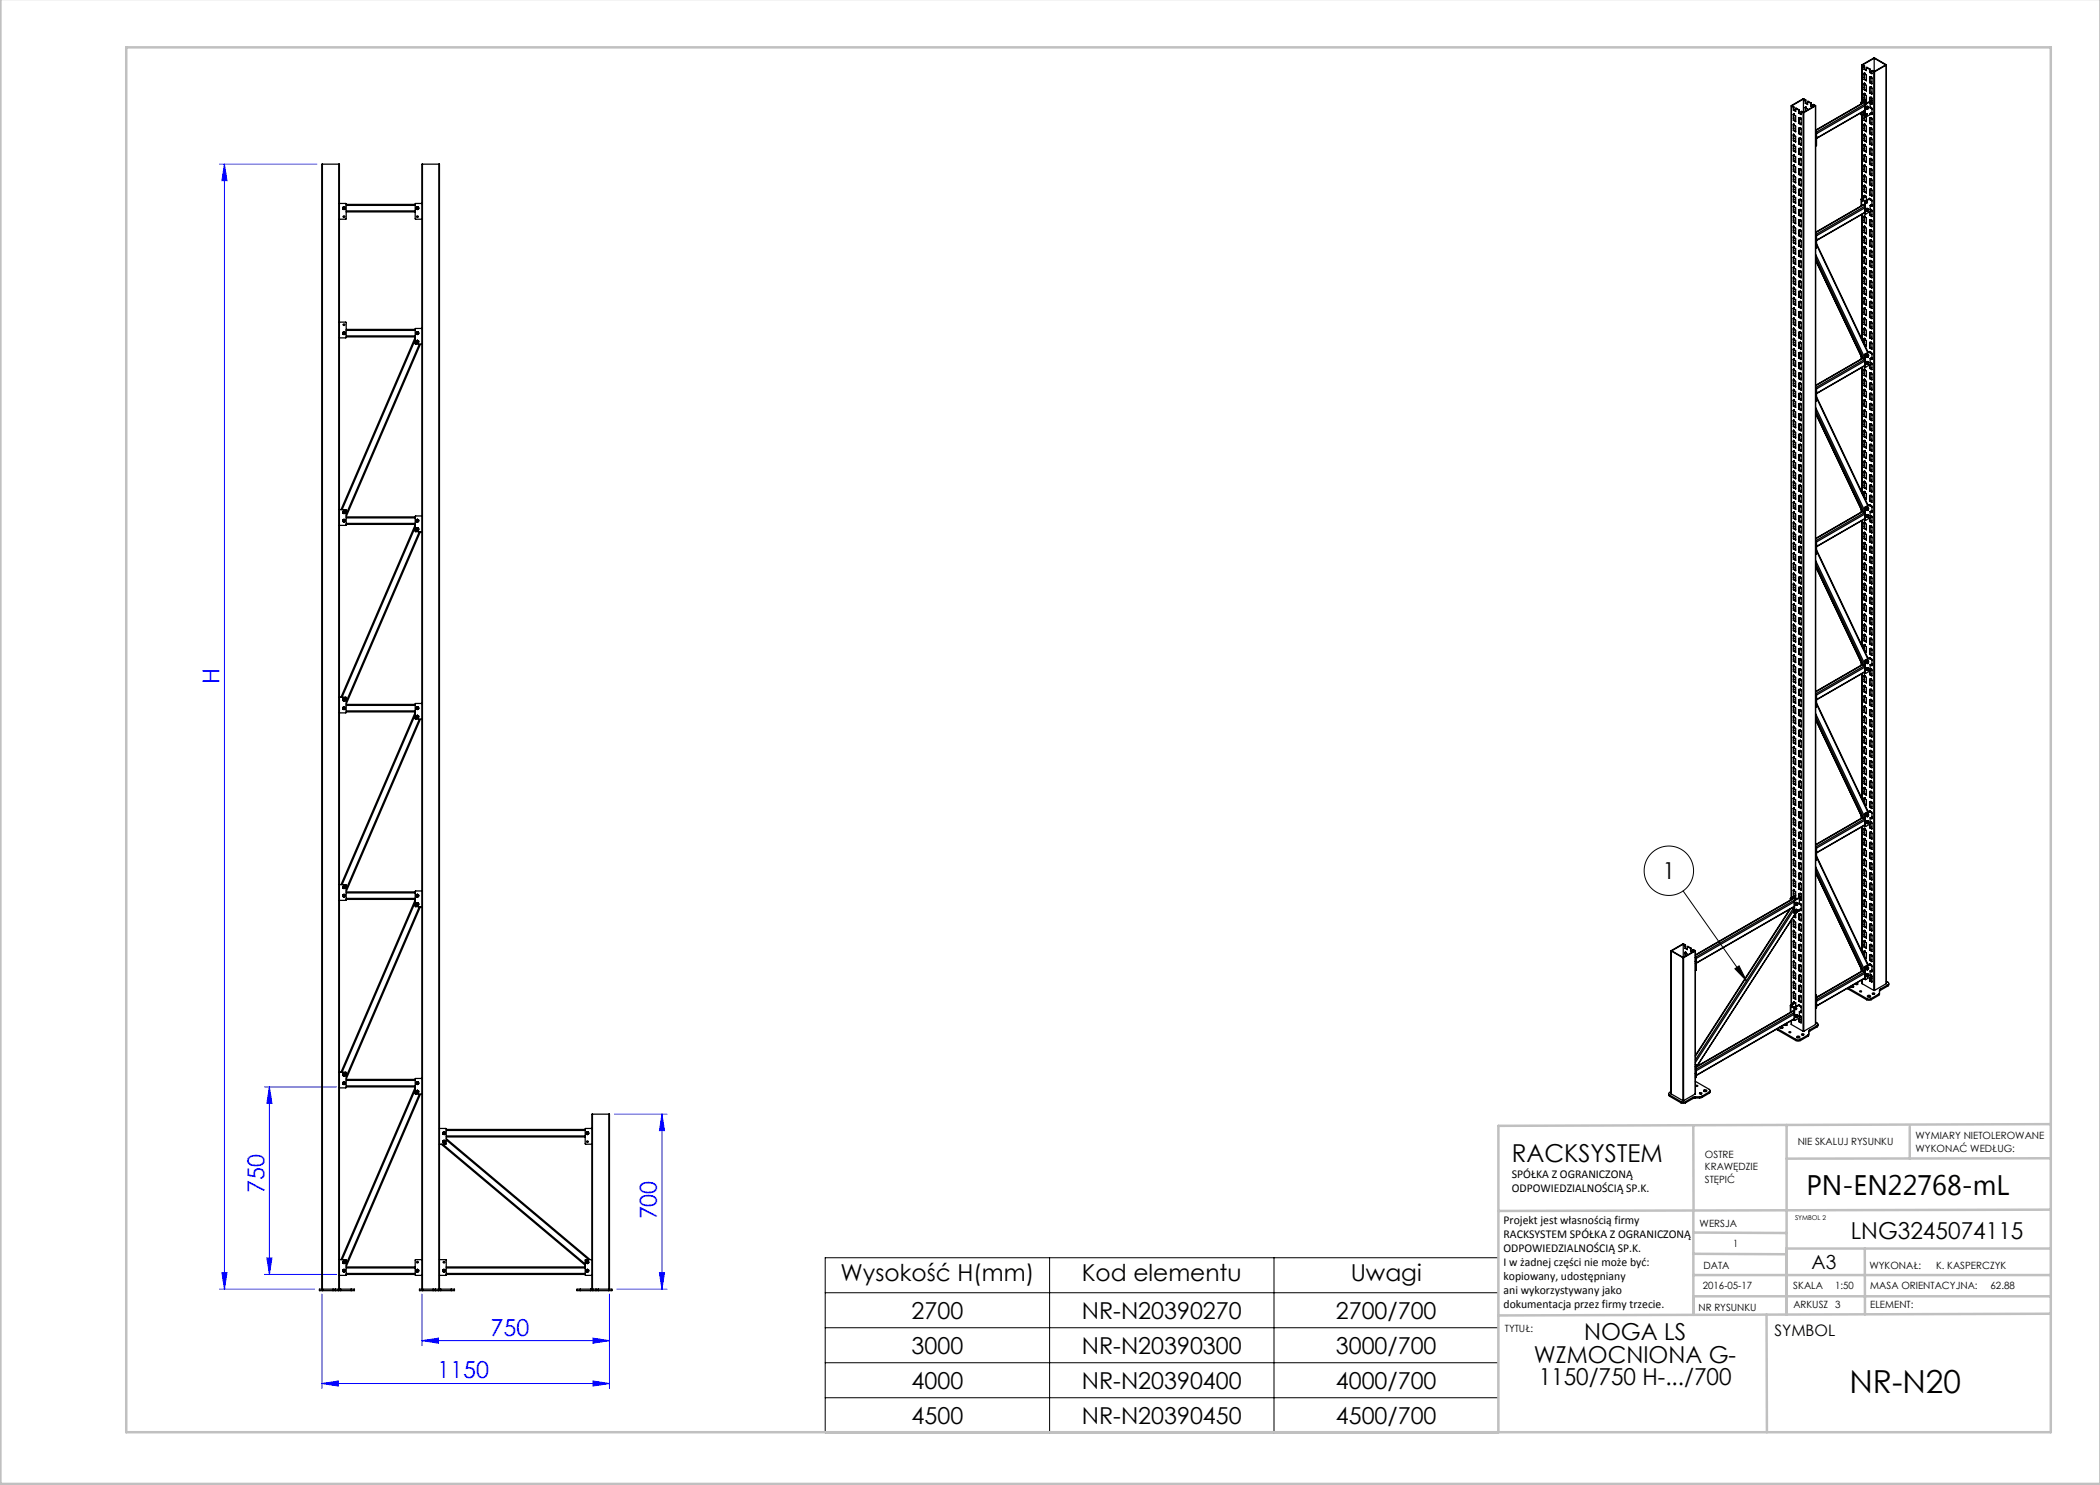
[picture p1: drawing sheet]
<svg xmlns="http://www.w3.org/2000/svg" width="420mm" height="297mm" viewBox="0 0 420 297" stroke-linecap="round" stroke-linejoin="round" font-family="sans-serif">
<defs><g id="words">
<text font-size="6.3" x="369.9" y="278.5">NR-N20</text>
<text font-size="5.6" x="361.3" y="239.1">PN-EN22768-mL</text>
<text font-size="4.9" x="302.4" y="232.4">RACKSYSTEM</text>
<g font-size="4.7" fill="#00f">
<text x="43.9" y="136.7" transform="rotate(-90 43.9 136.7)">H</text>
<text x="52.9" y="238.6" transform="rotate(-90 52.9 238.6)">750</text>
<text x="131.4" y="243.9" transform="rotate(-90 131.4 243.9)">700</text>
<text x="98.1" y="267.1">750</text>
<text x="87.5" y="275.7">1150</text>
</g>
<g font-size="4.7">
<text x="332.5" y="175.9">1</text>
<text x="370.2" y="247.8">LNG3245074115</text>
<text x="168.1" y="256.3">Wysokość H(mm)</text>
<text x="216.4" y="256.3">Kod elementu</text>
<text x="270.1" y="256.3">Uwagi</text>
<text x="182.3" y="263.7">2700</text>
<text x="216.4" y="263.7">NR-N20390270</text>
<text x="267.2" y="263.7">2700/700</text>
<text x="316.8" y="268.1">NOGA LS</text>
<text x="182.3" y="270.7">3000</text>
<text x="216.4" y="270.7">NR-N20390300</text>
<text x="267.2" y="270.7">3000/700</text>
<text x="306.8" y="272.6">WZMOCNIONA G-</text>
<text x="182.3" y="277.7">4000</text>
<text x="216.4" y="277.7">NR-N20390400</text>
<text x="267.2" y="277.7">4000/700</text>
<text x="307.7" y="277.1">1150/750 H-.../700</text>
<text x="182.3" y="284.7">4500</text>
<text x="216.4" y="284.7">NR-N20390450</text>
<text x="267.2" y="284.7">4500/700</text>
</g>
<text font-size="3.9" x="362.3" y="253.8">A3</text>
<text font-size="3.2" x="354.9" y="267.2">SYMBOL</text>
<g font-size="2.4">
<text x="302.4" y="235.6">SPÓŁKA Z OGRANICZONĄ</text>
<text x="302.4" y="238.4">ODPOWIEDZIALNOŚCIĄ SP.K.</text>
<text x="300.7" y="244.7">Projekt jest własnością firmy</text>
<text x="300.7" y="247.5">RACKSYSTEM SPÓŁKA Z OGRANICZONĄ</text>
<text x="300.7" y="250.3">ODPOWIEDZIALNOŚCIĄ SP.K.</text>
<text x="300.7" y="253.1">I w żadnej części nie może być:</text>
<text x="300.7" y="256">kopiowany, udostępniany</text>
<text x="300.7" y="258.8">ani wykorzystywany jako</text>
<text x="300.7" y="261.6">dokumentacja przez firmy trzecie.</text>
</g>
<g font-size="2">
<text x="383.1" y="227.9">WYMIARY NIETOLEROWANE</text>
<text x="341" y="231.6">OSTRE</text>
<text x="359.5" y="228.9">NIE SKALUJ RYSUNKU</text>
<text x="383.1" y="230.4">WYKONAĆ WEDŁUG:</text>
<text x="341" y="234.1">KRAWĘDZIE</text>
<text x="341" y="236.6">STĘPIĆ</text>
<text x="339.9" y="245.4">WERSJA</text>
<text x="346.6" y="249.5">1</text>
<text x="340.6" y="257.7">2016-05-17</text>
<text x="340.7" y="253.8">DATA</text>
<text x="358.7" y="257.7">SKALA</text>
<text x="367" y="257.7">1:50</text>
<text x="373.9" y="253.8">WYKONAŁ:</text>
<text x="374.1" y="257.7">MASA ORIENTACYJNA:</text>
<text x="387.2" y="253.8">K. KASPERCZYK</text>
<text x="398.1" y="257.7">62.88</text>
<text x="339.7" y="262.3">NR RYSUNKU</text>
<text x="358.7" y="261.7">ARKUSZ 3</text>
<text x="374.1" y="261.7">ELEMENT:</text>
<text x="301" y="266.4">TYTUŁ:</text>
</g>
<text font-size="1.3" x="359" y="244">SYMBOL 2</text>
</g></defs>
<g fill="none" stroke="#000" stroke-width=".2">
<path d="M336.6 178.2l12.7 18M347 193.8l.8-.6 1.5 3zM165 251.5h134.7v35h-134.7zM165 258.5h134.7M209.9 251.5v35M254.8 251.5v35M165 265.5h134.7M165 272.5h134.7M165 279.5h134.7"/>
<circle cx="333.8" cy="174.1" r="4.9"/>
</g>
<g fill="none" stroke="#00f" stroke-width=".2">
<path d="M43.9 32.8h19.5M44.9 32.8v225M44.9 32.8l.5 3.3h-1zM52.9 217.4h14.4M53.9 217.4v37.5M53.9 217.4l.5 3.3h-1zM122.9 222.8h10.5M132.4 222.8v35M132.4 222.8l.5 3.3h-1zM43.9 257.8h19M44.4 254.5h1l-.5 3.3zM52.9 254.9h14.4"/>
<path d="M53.4 251.6h1l-.5 3.3zM64.4 258.8v18.9M84.4 258.8v10.3M121.9 258.8v18.9M123.4 257.8h10M131.9 254.5h1l-.5 3.3zM64.4 276.7l3.3-.5v1zM64.4 276.7h57.5M84.4 268.1l3.3-.5v1zM84.4 268.1h37.5M118.6 276.2l3.3 .5-3.3 .5zM118.6 267.6l3.3 .5-3.3 .5z"/>
</g>
<g fill="none" stroke="#c0c0c0" stroke-width=".5">
<path d="M.1 -.1v296.9h419.9M25.2 9.5h385v276.9h-385zM338.7 225.2v16.9M357.3 225v37.9M382 225.4v6.3M410.1 224.8l-110.4 .4v61.2M410.1 231.7h-52.8M338.7 259.3h71.5M338.7 255h71.5M338.7 250.8l18.6 .1M338.7 246.5l18.6 .1M338.7 242.1v20.9"/>
<path d="M373 249.7v13.2M410.1 241.9l-110.4 .3M410.2 249.7h-52.9v13.2M353.3 262.9l.1 23.5M410.2 262.7l-110.5 .4"/>
</g>
<path d="M347 193.8l.8-.6 1.5 3z" fill="#000"/>
<g fill="#00f">
<path d="M118.6 267.6l3.3 .5-3.3 .5zM84.4 268.1l3.3-.5v1z"/>
<path d="M64.4 276.7l3.3-.5v1zM118.6 276.2l3.3 .5-3.3 .5z"/>
<path d="M44.4 254.5h1l-.5 3.3zM44.9 32.8l.5 3.3h-1zM53.4 251.6h1l-.5 3.3zM53.9 217.4l.5 3.3h-1z"/>
<path d="M132.4 222.8l.5 3.3h-1zM131.9 254.5h1l-.5 3.3z"/>
</g>
<g fill="none" stroke="#000" stroke-width=".25">
<path d="M360.7 19.8l-2.3 1.3 .4 .3M360.7 19.8l.3 .2M360.7 19.8v2.7M361.1 20l-.5-.3-2.3 1.5M361.1 20h-.1M361.1 20v.2M372.4 13v7.3M372.4 13l2.4-1.4 2.4 1.4M372.4 13l.4 .2M372.8 13.2v.2M372.8 13.4v.5M372.8 15.5v.4"/>
<path d="M372.8 17.5v.4M372.8 19.6v.4M372.8 20h.1M372.8 16.8v.7M372.8 18.8v.8M372.8 14.8v.7M372.9 18.8h.1M372.9 16.8h.1M372.9 14.8h.1M372.9 18.8v-.1l.4 .4v1.3M372.9 16.8v-.2l.4 .5v1.1l-.5-.3M372.9 14.8v-.2l.4 .4v1.2l-.5-.3"/>
<path d="M372.9 14.7v.7M372.9 18.8v.7M372.9 16.8v.7M372.9 13.2h-.1M372.9 13.2v.2M372.9 13.8l.4 .2M372.9 13.4h-.1M372.9 13.8l-.1 .1M372.9 13.4v.4M372.9 15.4v.4M372.9 17.5v.4M372.9 19.5v.4"/>
<path d="M372.9 15.8l.4 .3M372.9 15.4l-.1 .1M372.9 15.8l-.1 .1M372.9 17.9l.4 .2M372.9 17.5h-.1M372.9 17.9h-.1M372.9 19.9l.1 .1M372.9 19.5l-.1 .1M372.9 19.9l-.1 .1M372.9 14.7v.1M372.9 14.7h.1M372.9 14.6v.1"/>
<path d="M372.9 16.7h.1M372.9 18.7v.1M373.3 13.5v.6l-.5-.2M373.3 19.9l-.9 .5M373.3 19.8l-1 .6M373.3 13.5l.6 .4M373.3 13.5l.7 .3M373.9 13.9v.6M374 13.8v.6M374 15.4v1.1M374 17.5v1M374 19.5v.7"/>
<path d="M374 13.8l-.1 .1M374 14.4l-.1 .1M374 14.4l.4 .2M374 16.5h-.1M374 16.5l.4 .2M374 18.5l-.1 .1M374 18.5l.4 .2M374.1 17.5h.1M374.1 19.6l.1-.2 .1 .3M374.1 15.5h.1M374.1 15.5l-.2-.1v1.1M374.1 17.5l-.2-.1v1.2"/>
<path d="M374.1 19.6l-.2-.1v.8M374.2 17.5v-.1l.2 .3v1.1l-.5-.2M374.2 15.5v-.2l.2 .4v1.1l-.5-.3M374.2 15.5h.1M374.3 15.4h.1M374.3 17.5h.1M374.3 19.5h-.1M374.3 17.5l-.1 .1M374.3 19.5l-.1 .1M374.3 17.4v.1M374.3 19.5h.1M374.3 19.7h.1"/>
<path d="M374.4 19.7v1.2l-.4-.2M374.4 14.1l.4 .3M374.4 14.1l.4 .2M374.4 14.1v.7l-.5-.3M374.8 14.4h.1M374.8 14.4v183.7M374.8 11.6l-2.3 1.4 .4 .2M374.8 11.6l2.3 1.4-2.3 1.3M374.8 11.6v2.7M374.9 14.4v183.7M377.2 13l-2.3 1.4M377.3 13l-.1 183.7"/>
<path d="M64.5 32.8l-.1 225M64.5 32.8v225M64.5 32.8h3.3M67.8 32.8h.1v225M67.8 32.8v225M84.5 32.8l-.1 225M84.5 32.8h3.3M84.5 32.8v225M87.8 32.8l.1 225M87.8 32.8v225M358.3 21.1v158.4M358.3 21.2l.4 .2"/>
<path d="M358.3 21.2v158.3M358.7 21.4v.2M358.7 21.6v.4M358.7 23.7v.4M358.7 25.7v.4M358.7 27.7v.4M358.7 29.8v.4M358.7 31.8v.4M358.7 33.9v.4M358.7 35.9v.4M358.7 37.9v.5M358.7 40v.4"/>
<path d="M358.7 35.2v-.2l.4 .4v1.2l-.4-.3M358.7 22.9v-.2l.4 .5v1.1l-.4-.2M358.7 33.1v.8M358.7 25v.7M358.7 37.2v.7M358.7 39.3v.7M358.7 35.2v.7M358.7 27v.7M358.7 29.1v.7M358.7 31.1v.7M358.7 22.9v.8M358.7 25h.1"/>
<path d="M358.7 29h.1M358.7 33.1h.1M358.7 37.2h.1M358.7 39.3h.1M358.7 31.1h.1M358.7 27h.1M358.7 25v-.2l.4 .4v1.2l-.4-.3M358.7 29v-.1l.4 .4v1.2l-.4-.3M358.7 33.1v-.2l.4 .5v1.1l-.4-.2M358.7 37.2v-.2l.4 .5v1.1l-.4-.2M358.7 39.3v-.2l.4 .4v1.2l-.4-.3M358.7 31.1v-.2l.4 .5v1.1l-.4-.3"/>
<path d="M358.7 27v-.2l.4 .5v1.1l-.4-.3M358.7 22.9l.1 .7M358.7 31.1l.1 .7M358.7 35.2l.1 .7M358.7 39.2l.1 .7M358.7 37.2l.1 .7M358.7 33.1l.1 .7M358.7 29l.1 .7M358.7 25l.1 .6M358.7 27l.1 .7M358.8 21.4h-.1M358.8 21.4v.2"/>
<path d="M358.8 26.1h-.1M358.8 31.8h-.1M358.8 33.8l-.1 .1M358.8 22l.3 .2M358.8 37.9h-.1M358.8 38.3l-.1 .1M358.8 26.1l.3 .2M358.8 28.1l.3 .2M358.8 32.2l.3 .2M358.8 34.2l.3 .2M358.8 36.3l.3 .2M358.8 38.3l.3 .2"/>
<path d="M358.8 23.6l-.1 .1M358.8 21.6h-.1M358.8 22h-.1M358.8 21.6v.4M358.8 23.6v.4M358.8 25.6v.5M358.8 27.7v.4M358.8 29.7v.4M358.8 31.8v.4M358.8 33.8v.4M358.8 35.9v.4M358.8 37.9v.4"/>
<path d="M358.8 39.9v.4M358.8 24l.3 .2M358.8 24l-.1 .1M358.8 25.6l-.1 .1M358.8 27.7h-.1M358.8 28.1h-.1M358.8 30.1l.3 .3M358.8 29.7l-.1 .1M358.8 30.1l-.1 .1M358.8 32.2h-.1M358.8 34.2l-.1 .1M358.8 35.9h-.1"/>
<path d="M358.8 36.3h-.1M358.8 39.9l-.1 .1M358.8 22.9h.1M358.8 24.9h.1M358.8 27h.1M358.8 29h.1M358.8 31h.1M358.8 33.1h.1M358.8 35.1h.1M358.8 37.2h.1M358.8 39.2h.1M358.8 33.1h-.1"/>
<path d="M358.8 22.9h-.1M358.8 24.9l-.1 .1M358.8 27h-.1M358.8 29l-.1 .1M358.8 31l-.1 .1M358.8 35.1l-.1 .1M358.8 37.2h-.1M358.8 39.2l-.1 .1M358.8 22.8v.1M358.8 24.8v.1M358.8 26.9v.1M358.8 28.9v.1"/>
<path d="M358.8 33v.1M358.8 35v.1M358.8 37.1v.1M358.8 39.1v.1M359.1 21.7v.6l-.4-.3M359.1 21.7l.8 .3M359.1 21.7l.7 .3M359.8 22v.7M359.9 32.8l-.1 .1M359.9 22.6l.3 .2M359.9 26.7l.3 .2M359.9 28.7l.3 .2"/>
<path d="M359.9 32.8l.3 .2M359.9 34.9l.3 .2M359.9 36.9l.3 .2M359.9 38.9l.3 .2M359.9 22.6l-.1 .1M359.9 22h-.1M359.9 22v.6M359.9 23.6v1M359.9 25.6v1.1M359.9 27.7v1M359.9 29.7v1.1M359.9 31.8v1"/>
<path d="M359.9 33.8v1.1M359.9 35.9v1M359.9 37.9v1M359.9 39.9v1.1M359.9 24.6l-.1 .1M359.9 24.6l.3 .3M359.9 26.7h-.1M359.9 28.7l-.1 .1M359.9 30.8h-.1M359.9 30.8l.3 .2M359.9 34.9h-.1M359.9 36.9h-.1"/>
<path d="M359.9 38.9l-.1 .1M360 38h.1M360 35.9h.1M360 29.8h.1M360 27.8h.1M360 25.7h.1M360 23.7h.1M360 33.9l-.2-.1v1.1M360 25.7l-.2-.1v1.1M360 38l-.2-.2v1.2M360 35.9l-.2-.1v1.1M360 31.8l-.2-.1v1.2"/>
<path d="M360 27.8l-.2-.2v1.2M360 23.7l-.2-.1v1.1M360 29.8l-.2-.1v1.1M360 40v-.2l.3 .4-.1 1.1-.4-.3M360 37.9v-.1l.3 .3-.1 1.2-.4-.3M360 35.9v-.2l.3 .4-.1 1.1-.4-.3M360 33.9h.1M360 31.8h.1M360 29.8v-.2l.3 .4-.1 1.1-.4-.3M360 27.7v-.1l.3 .3-.1 1.1-.4-.2M360 25.7v-.2l.3 .4-.1 1.1-.4-.3M360 31.8v-.1l.2 .2"/>
<path d="M360 23.7v-.2l.2 .3M360 33.9v-.2l.2 .3M360.1 35.9h-.1M360.1 25.7h.1M360.1 27.7h.1M360.1 29.8h.1M360.1 35.9h.1M360.1 37.9h.1M360.1 40h.1M360.1 23.6h.1M360.1 31.8h-.1M360.1 33.8l-.1 .1"/>
<path d="M360.1 39.9l-.1 .1M360.1 23.6l-.1 .1M360.1 25.6l-.1 .1M360.1 27.7l-.1 .1M360.1 29.7l-.1 .1M360.1 37.9l-.1 .1M360.1 23.5v.1M360.1 25.6h.1M360.1 27.6v.1M360.1 29.7h.1M360.1 31.7v.1M360.1 33.7v.1"/>
<path d="M360.1 35.8v.1M360.1 37.8v.1M360.1 39.9h.1M360.2 34h.1M360.2 31.9h.1M360.2 23.8h.1M360.2 34v1.2l-.4-.3M360.2 32v1.1l-.4-.2M360.2 23.8v1.2l-.4-.3M360.2 22.3v.6l-.4-.2M360.2 22.3l.5 .2M360.2 22.3l.4 .2"/>
<path d="M360.6 22.5h.2M360.6 22.5v183.8M360.8 22.5v183.8M361 20l.1 .2M361.1 20.2v.4M361.1 21.6h.1M361.1 21.6v.7M361.1 21.5v-.1l.2 .1 .2 .5M361.1 21.5v.7M361.1 20.6l.4 .2M361.1 20.2h.1M361.1 20.6h.1"/>
<path d="M361.2 21.5h.1M361.2 21.5h-.1M361.2 21.4v.1M361.5 20.3l.7 .4M361.5 20.3l.7 .3M361.5 20.3v.6l-.4-.3M362.2 21.3l.3 .1M362.2 20.7v.6M362.2 21.2v.1M362.2 20.6v.1M362.2 20.6v.6M362.2 21.2l.3 .2"/>
<path d="M362.6 20.9l.5 .3-2.3 1.3M362.6 20.9l.4 .2-2.3 1.4M362.6 20.9v.5M363.1 27.8l.1-.1zM363.1 21.1v183.8M363.1 27.3h.1M363.1 27.3l.2 .1M363.1 26.5l.2 .1M363.1 26.5l.1 .1M363.2 27.3h.1M363.2 26.6h.1M363.2 26.6h-.1"/>
<path d="M363.3 27.3v.2M363.3 27.3v.1M363.3 27.6l-.1 .1M363.3 27.6v1.4l-.2 .2M363.3 26.6v.8M363.3 27.4v.1M363.3 27.5l-.1 .2M363.3 27.5v.1M372.2 22.9v.1M372.2 22.9l.1 .1M372.2 39.9h.1M372.2 20.5v.3"/>
<path d="M372.2 22.6v.3M372.2 39.9v1.3M372.2 20.5l.1 .1M372.3 39.8l-.1 .1M372.3 20.4l-.1 .1M372.3 39.8h.1M372.3 20.4h.1M372.3 22.5l.1 .5M372.3 20.6v.1M372.3 39.9v1.2M372.4 39.8l-.1 .1M372.4 20.4l-.1 .2"/>
<path d="M372.4 23v16.7M372.6 22.4h.1l-.1 .2zM372.6 22.3l-.1 .2M372.6 40h.1M372.6 40l-.1 .2M372.8 23.7v.4M372.8 25.7v.4M372.8 27.7v.4M372.8 29.8v.4M372.8 31.8v.4M372.8 33.9v.4M372.8 35.9v.4"/>
<path d="M372.8 37.9v.4M372.8 25v.7M372.8 29.1v.7M372.8 33.1v.8M372.8 39.3v.2M372.8 35.2v.7M372.8 31.1v.7M372.8 27v.7M372.8 22.9v.8M372.8 37.2v.7M372.9 39.2h.1M372.9 37.2h.1"/>
<path d="M372.9 31.1h.1M372.9 29h.1M372.9 27h.1M372.9 25h.1M372.9 37.2v-.2l.4 .5v1.1l-.5-.3M372.9 35.2v-.2l.4 .4v1.2l-.5-.3M372.9 35.2h-.1M372.9 33.1v-.2l.4 .5v1.1l-.5-.2M372.9 33.1h-.1M372.9 31.1v-.2l.4 .4v1.2l-.5-.3M372.9 29v-.1l.4 .4v1.1l-.5-.2M372.9 27v-.2l.4 .5v1.1l-.5-.3"/>
<path d="M372.9 25v-.2l.4 .4v1.2l-.5-.3M372.9 22.9h-.1M372.9 22.9h.1M372.9 39.2v-.1l.1 .2M372.9 39.2v.2M372.9 37.2v.7M372.9 35.2v.6M372.9 31.1v.7M372.9 29v.7M372.9 27v.7M372.9 25v.6M372.9 22.9v.7"/>
<path d="M372.9 33.1v.7M372.9 32.2l.4 .2M372.9 23.6v.4M372.9 25.6v.5M372.9 27.7v.4M372.9 29.7v.4M372.9 31.8v.4M372.9 33.8v.4M372.9 35.8v.5M372.9 37.9v.4M372.9 24l.4 .2M372.9 23.6l-.1 .1"/>
<path d="M372.9 24l-.1 .1M372.9 26.1l.4 .2M372.9 25.6l-.1 .1M372.9 26.1h-.1M372.9 28.1l.4 .2M372.9 27.7h-.1M372.9 28.1h-.1M372.9 30.1l.4 .2M372.9 29.7l-.1 .1M372.9 30.1l-.1 .1M372.9 31.8h-.1M372.9 32.2h-.1"/>
<path d="M372.9 34.2l.4 .2M372.9 33.8l-.1 .1M372.9 34.2l-.1 .1M372.9 36.3l.4 .2M372.9 35.8l-.1 .1M372.9 36.3h-.1M372.9 38.3l.4 .2M372.9 37.9h-.1M372.9 38.3h-.1M372.9 24.9v.1M372.9 29v.1M372.9 31v.1"/>
<path d="M372.9 39.2v.1M372.9 24.9h.1M372.9 31h.1M372.9 33.1h.1M372.9 35.1v.1M372.9 24.8v.1M372.9 26.9h.1M372.9 28.9v.1M372.9 30.9v.1M372.9 33v.1M372.9 35v.1M372.9 37.1v.1"/>
<path d="M372.9 39.1v.1M373 23.3v.1M373 22.1l-9.7 5.6M373 23.3l.1 .1M373 20.9v2.4M373 20.9l.1 .1M373 22.7l-.6 .3M373 22.8l-.1-.1v.2M373 21.2l-9.7 5.5M373 22.1l-9.7 5.5M373.1 21v2.4l.9-.5v-.2M373.1 20.3l-10 5.7"/>
<path d="M373.1 20.3l.4 .2M373.1 20.3l-10 5.8M373.1 20.9v.1M373.1 20.9h-.1M373.2 39.3h.1M373.2 39.3l-.9 .5M373.2 21.4v.3l.1 .1M373.2 21.4l.2 .1M373.3 39.3v.7M373.3 39.3l-.9 .5M373.3 23.4v.9l-.5-.2M373.3 21.8h.1"/>
<path d="M373.3 22.8h.2l-.2 .2zM373.4 21.5v.2M373.4 21.7l-.1 .1M373.4 21.7v.1M373.4 22.7l-.1 .3M373.5 21.4l-.1 .3M373.5 21.4l-.1 .1M373.5 20.5h.1M373.5 21.3v.1M373.5 21.3l.1 .1M373.5 21.3l-.1-.1-.2 .2M373.6 21.3l.1 .1"/>
<path d="M373.6 21.7l-.2 .1M373.6 21.4h-.1M373.6 21.4l.1 .1M373.6 21.4h.1M373.7 21.4v.1M373.7 21.5l-.1 .2M373.9 39.7h.1M373.9 39.7l-.9 .5M374 23.6v1M374 25.6v1.1M374 27.7v1M374 29.7v1.1"/>
<path d="M374 31.8v1M374 33.8v1M374 35.8v1.1M374 37.9v1M374 39.7l-.9 .5M374 32.8l.4 .2M374 24.6l-.1 .1M374 24.6l.4 .3M374 26.7h-.1M374 26.7l.4 .2M374 28.7l-.1 .1M374 28.7l.4 .2"/>
<path d="M374 30.8h-.1M374 30.8l.4 .2M374 32.8l-.1 .1M374 34.8l-.1 .1M374 34.8l.4 .3M374 36.9h-.1M374 36.9l.4 .2M374 38.9l-.1 .1M374 38.9l.4 .2M374 39.8h.1M374 21.6h.1M374 20.7v.9"/>
<path d="M374 39.8v.2M374 39.9l.1 .1M374 40h.1M374.1 22.7l.3 .1M374.1 20.6l.3 .2M374.1 20.6l-.1 .1M374.1 22.6v.1M374.1 22.6l-.1 .1M374.1 25.7h.1M374.1 29.8h.1M374.1 38h.1M374.1 35.9h.1"/>
<path d="M374.1 27.8h.1M374.1 23.7h.1M374.1 23.7l-.2-.2v1.2M374.1 25.7l-.2-.1v1.1M374.1 27.8l-.2-.2v1.2M374.1 29.8l-.2-.1v1.1M374.1 31.8l-.2-.1v1.2M374.1 33.9l-.2-.1v1.1M374.1 35.9l-.2-.1v1.1M374.1 38l-.2-.2v1.2M374.2 21.6h-.1M374.2 25.7v-.2l.2 .4v1.1l-.5-.3"/>
<path d="M374.2 29.8v-.2l.2 .4v1.1l-.5-.3M374.2 33.9h-.1M374.2 37.9v-.1l.2 .3v1.1l-.5-.2M374.2 40v-.2l.2 .4v1.1l-.4-.2M374.2 35.9v-.2l.2 .4v1.1l-.5-.3M374.2 31.8h-.1M374.2 27.7v-.1l.2 .3v1.1l-.5-.2M374.2 23.7v-.2l.2 .3v1.2l-.5-.3M374.2 21.6v-.2l.1 .3M374.2 31.8v-.1l.1 .2M374.2 33.9v-.2l.1 .3M374.2 23.6v.1"/>
<path d="M374.2 27.7v.1M374.2 40h.1M374.3 21.6h-.1M374.3 23.6h.1M374.3 25.6h.1M374.3 27.7h.1M374.3 29.7h-.1M374.3 31.8h-.1M374.3 33.8l-.1 .1M374.3 35.8h.1M374.3 37.9h.1M374.3 39.9h.1"/>
<path d="M374.3 25.6l-.1 .1M374.3 29.7l-.1 .1M374.3 35.8l-.1 .1M374.3 37.9l-.1 .1M374.3 21.5v.1M374.3 23.5v.1M374.3 27.6v.1M374.3 29.7h.1M374.3 31.7v.1M374.3 33.7v.1M374.3 37.8v.1M374.3 20.1l.1 .1"/>
<path d="M374.3 20.1l-11.2 6.4M374.3 21.7h.1M374.3 34h.1M374.3 31.9h.1M374.4 21.8v1.1l-.4-.2M374.4 32v1.1l-.5-.2M374.4 34v1.2l-.5-.3M374.4 20.2l-1.3 .7M374.4 22.6l-.2 .1M374.4 20.6l-.2 .1M67.9 40.7l1.3 .1v3h-1.3M68.6 41.6l.1 .2"/>
<path d="M68.7 41.4h.2M68.7 41.4l-.1 .2M68.7 41.8h.2M68.9 41.4l.2 .2M69.1 41.6l-.2 .2M69.2 42.4h13.8M69.2 40.9h13.8M69.2 42.2h13.8M69.2 41.1h13.8M83.2 41.6l.2 .2M83.4 41.4h.2M83.4 41.4l-.2 .2"/>
<path d="M83.4 41.8h.2M83.6 41.4l.1 .2M83.7 41.6l-.1 .2M84.4 40.7l-1.4 .1v3h1.4M358.7 42v.4M358.7 44.1v.4M358.7 46.1v.4M358.7 48.2v.4M358.7 50.2v.4M358.7 52.2v.4M358.7 54.3v.4M358.7 56.3v.4"/>
<path d="M358.7 58.4v.4M358.7 47.4v-.2l.4 .5v1.1l-.4-.2M358.7 41.3v.7M358.7 49.5v.7M358.7 53.6v.7M358.7 59.7v.7M358.7 55.6v.7M358.7 47.4v.8M358.7 43.3v.8M358.7 45.4v.7M358.7 57.6v.8M358.7 51.5v.7"/>
<path d="M358.7 41.3h.1M358.7 49.5h.1M358.7 53.5h.1M358.7 59.7h.1M358.7 55.6h.1M358.7 51.5h.1M358.7 43.3h.1M358.7 41.3v-.2l.4 .5v1.1l-.4-.3M358.7 45.4v-.2l.4 .4v1.2l-.4-.3M358.7 45.4h.1M358.7 49.5v-.2l.4 .4v1.2l-.4-.3M358.7 53.5v-.1l.4 .4v1.1l-.4-.2"/>
<path d="M358.7 57.6v-.2l.4 .5v1.1l-.4-.2M358.7 57.6h.1M358.7 59.7v-.2l.4 .4v1.2l-.4-.3M358.7 55.6v-.2l.4 .4v1.2l-.4-.3M358.7 51.5v-.2l.4 .5v1.1l-.4-.3M358.7 43.3v-.2l.4 .5v1.1l-.4-.2M358.7 43.3l.1 .7M358.7 47.4l.1 .7M358.7 51.5l.1 .7M358.7 55.6l.1 .7M358.7 59.7l.1 .6M358.7 57.6l.1 .7"/>
<path d="M358.7 53.5l.1 .7M358.7 45.4l.1 .7M358.7 41.3l.1 .7M358.7 49.5l.1 .6M358.8 56.7h-.1M358.8 44.4l.3 .2M358.8 44l-.1 .1M358.8 52.2h-.1M358.8 54.2l-.1 .1M358.8 40.3l.3 .3M358.8 42.4l.3 .2M358.8 58.7l-.1 .1"/>
<path d="M358.8 48.5l.3 .2M358.8 50.5l.3 .3M358.8 54.6l.3 .2M358.8 56.7l.3 .2M358.8 42v.4M358.8 44v.4M358.8 46.1v.4M358.8 48.1v.4M358.8 50.1v.4M358.8 52.2v.4M358.8 54.2v.4M358.8 56.3v.4"/>
<path d="M358.8 58.3v.4M358.8 40.3l-.1 .1M358.8 42h-.1M358.8 42.4h-.1M358.8 44.4l-.1 .1M358.8 46.5l.3 .2M358.8 46.1h-.1M358.8 46.5h-.1M358.8 48.1l-.1 .1M358.8 48.5l-.1 .1M358.8 50.1l-.1 .1M358.8 50.5l-.1 .1"/>
<path d="M358.8 52.6l.3 .2M358.8 52.6h-.1M358.8 54.6l-.1 .1M358.8 56.3h-.1M358.8 58.7l.3 .2M358.8 58.3l-.1 .1M358.8 59.6l-.1 .1M358.8 41.3h-.1M358.8 49.4l-.1 .1M358.8 51.5h-.1M358.8 53.5l-.1 .1M358.8 41.2h.1"/>
<path d="M358.8 43.3h.1M358.8 45.3l-.1 .1M358.8 47.4h.1M358.8 49.4h.1M358.8 51.4h.1M358.8 53.5h.1M358.8 55.5h.1M358.8 57.6h-.1M358.8 59.6h.1M358.8 43.3h-.1M358.8 47.4h-.1M358.8 55.5l-.1 .1"/>
<path d="M358.8 43.2v.1M358.8 45.2v.1M358.8 47.3v.1M358.8 49.3v.1M358.8 53.4v.1M358.8 55.4v.1M358.8 57.5v.1M358.8 59.5v.1M359.9 45.1l.3 .2M359.9 45.1h-.1M359.9 53.2l-.1 .1M359.9 55.3h-.1"/>
<path d="M359.9 41l.3 .2M359.9 59.3l-.1 .1M359.9 43l.3 .2M359.9 49.1l.3 .3M359.9 51.2l.3 .2M359.9 55.3l.3 .2M359.9 57.3l.3 .2M359.9 42v1M359.9 44v1.1M359.9 46.1v1M359.9 48.1v1M359.9 50.1v1.1"/>
<path d="M359.9 52.2v1M359.9 54.2v1.1M359.9 56.3v1M359.9 58.3v1M359.9 41h-.1M359.9 43l-.1 .1M359.9 47.1l-.1 .1M359.9 47.1l.3 .2M359.9 49.1l-.1 .1M359.9 51.2h-.1M359.9 53.2l.3 .2M359.9 57.3l-.1 .1"/>
<path d="M359.9 59.3l.3 .3M360 56.3v-.1l.2 .2M360 54.3v-.2l.3 .4-.1 1.1-.4-.3M360 52.3h.1M360 50.2h.1M360 48.2h.1M360 44.1v-.2l.2 .3M360 42h.1M360 40h.1M360 42l-.2-.1v1.2M360 46.1l-.2-.1v1.2M360 50.2l-.2-.1v1.1"/>
<path d="M360 54.3l-.2-.1v1.1M360 56.3l-.2-.1v1.2M360 48.2l-.2-.2v1.2M360 44.1l-.2-.1v1.1M360 40l-.2-.1v1.1M360 52.3l-.2-.2v1.2M360 58.4l-.2-.1v1.1M360 58.4h.1M360 52.2v-.1l.3 .3-.1 1.1-.4-.2M360 50.2v-.2l.3 .4-.1 1.1-.4-.3M360 48.2v-.2l.3 .3-.1 1.2-.4-.3M360 46.1h.1"/>
<path d="M360 42v-.1l.3 .3-.1 1.1-.4-.2M360 46.1v-.2l.2 .3M360 58.4v-.2l.2 .3M360.1 52.2l-.1 .1M360.1 42h.1M360.1 48.1h.1M360.1 50.2h.1M360.1 52.2h.1M360.1 44h.1M360.1 46.1h-.1M360.1 54.2h.1M360.1 56.3h.1"/>
<path d="M360.1 58.3l-.1 .1M360.1 42h-.1M360.1 44l-.1 .1M360.1 48.1l-.1 .1M360.1 50.1l-.1 .1M360.1 54.2l-.1 .1M360.1 56.3h-.1M360.1 41.9v.1M360.1 46v.1M360.1 48v.1M360.1 50.1h.1M360.1 52.1v.1"/>
<path d="M360.1 56.2v.1M360.1 58.2v.1M360.2 58.5h.1M360.2 56.4h.1M360.2 46.2h.1M360.2 44.2h.1M360.2 46.3v1.1l-.4-.2M360.2 58.5v1.2l-.4-.3M360.2 56.5v1.1l-.4-.2M360.2 44.2v1.2l-.4-.3M363.1 48.2l.1-.1zM363.1 49.6l.1-.1z"/>
<path d="M363.1 52l9.3 19.6M363.1 49.1h.1M363.1 49.1l.2 .1M363.1 50.9l9.9 20.7M363.1 51.5l9.7 20.3M363.1 46.9l.2 .1M363.1 46.9l.1 .1M363.2 47.7l.1 .1M363.2 49.1l.1 .1M363.2 47l.1 .8M363.2 47l-.1 .1M363.3 47.8v.1"/>
<path d="M363.3 49.2v.1M363.3 47.8h.1M363.3 49.2h.1M363.3 48l-.1 .1M363.3 49.4l-.1 .1M363.3 49.4l-.2 .2M363.3 48.7l10.3 21.8M363.3 48v1.2M363.3 49l10.2 21.5M363.3 47.9l-.1 .2M363.3 49.3l-.1 .2M363.3 47.9v.1"/>
<path d="M363.3 49.3v.1M372.4 42.9v25M372.4 42.8v25.1M372.8 44.1v.4M372.8 46.1v.4M372.8 48.1v.5M372.8 50.2v.4M372.8 52.2v.4M372.8 54.3v.4M372.8 56.3v.4M372.8 58.4v.4M372.8 49.5v.7"/>
<path d="M372.8 59.7v.7M372.8 55.6v.7M372.8 51.5v.7M372.8 47.4v.7M372.8 43.3v.8M372.8 57.6v.8M372.8 53.5v.8M372.8 45.4v.7M372.9 59.7h.1M372.9 55.6h.1M372.9 53.5h.1M372.9 51.5h.1"/>
<path d="M372.9 49.5h.1M372.9 47.4h.1M372.9 43.3h.1M372.9 59.7v-.2l.4 .4v1.2l-.5-.3M372.9 57.6v-.2l.4 .5v1.1l-.5-.2M372.9 57.6h-.1M372.9 55.6v-.2l.4 .4v1.2l-.5-.3M372.9 53.5v-.1l.4 .4v1.1l-.5-.2M372.9 51.5v-.2l.4 .5v1.1l-.5-.3M372.9 49.5v-.2l.4 .4v1.2l-.5-.3M372.9 47.4v-.2l.4 .5v1.1l-.5-.2M372.9 45.4v-.2l.4 .4v1.2l-.5-.3"/>
<path d="M372.9 45.4h-.1M372.9 43.3v-.2l.4 .5v1.1l-.5-.2M372.9 59.7v.6M372.9 57.6v.7M372.9 53.5v.7M372.9 51.5v.7M372.9 49.5v.6M372.9 47.4v.7M372.9 45.4v.7M372.9 43.3v.7M372.9 55.6v.7M372.9 52.6l.4 .2"/>
<path d="M372.9 44v.4M372.9 46.1v.4M372.9 48.1v.4M372.9 50.1v.4M372.9 52.2v.4M372.9 54.2v.4M372.9 56.3v.4M372.9 58.3v.4M372.9 44.4l.4 .2M372.9 44l-.1 .1M372.9 44.4l-.1 .1M372.9 46.5l.4 .2"/>
<path d="M372.9 46.1h-.1M372.9 46.5h-.1M372.9 48.5l.4 .2M372.9 48.1h-.1M372.9 48.5l-.1 .1M372.9 50.5l.4 .3M372.9 50.1l-.1 .1M372.9 50.5l-.1 .1M372.9 52.2h-.1M372.9 52.6h-.1M372.9 54.6l.4 .2M372.9 54.2l-.1 .1"/>
<path d="M372.9 54.6l-.1 .1M372.9 56.7l.4 .2M372.9 56.3h-.1M372.9 56.7h-.1M372.9 58.7l.4 .2M372.9 58.3l-.1 .1M372.9 58.7l-.1 .1M372.9 49.4v.1M372.9 55.5v.1M372.9 59.6v.1M372.9 49.4h.1M372.9 55.5h.1"/>
<path d="M372.9 59.6h.1M372.9 45.3v.1M372.9 57.6h.1M372.9 43.2v.1M372.9 45.2v.1M372.9 47.3v.1M372.9 49.3v.1M372.9 51.4h.1M372.9 53.4v.1M372.9 55.4v.1M372.9 57.5v.1M372.9 59.5v.1"/>
<path d="M373 42.7l.1 .1M373 40.8l-9.9 5.7M373 42.5l-9.7 5.6M373 40.3l.1 .1M373 40.3v2.4M373 41.2l-9.9 5.7M373 41.6l-9.7 5.5M373 42.5l-9.7 5.5M373 40.2v.1M373 40.2h.1M373.1 40.4v2.4M373.1 40.2v.2"/>
<path d="M373.2 41.9v.2l.1 .1M373.2 41.9h.2M373.3 40.5v.1M373.3 42.2h.1M373.4 41.9v.2M373.4 42.1l-.1 .1M373.4 42.1v.1M373.4 40.4l-.1 .2M373.4 40.4h.1M373.4 41.7l-.2 .2M373.4 41.7h.1M373.4 41.7l.3 .1"/>
<path d="M373.5 41.9l-.1 .2M373.5 41.9h-.1M373.5 41.7v.2M373.5 41.7l.1 .1M373.6 42.2h-.2M373.6 41.8l-.1 .1M373.6 41.8l.1 .1M373.6 41.8h.1M373.7 41.8v.1M373.7 41.9l-.1 .3M373.9 42.4v.7M374 42.3v.7"/>
<path d="M374 44v1.1M374 46.1v1M374 48.1v1M374 50.1v1.1M374 52.2v1M374 54.2v1.1M374 56.3v1M374 58.3v1M374 53.2l.4 .2M374 43l-.1 .1M374 43l.4 .2M374 45.1h-.1"/>
<path d="M374 45.1l.4 .2M374 47.1h-.1M374 47.1l.4 .2M374 49.1l-.1 .1M374 49.1l.4 .3M374 51.2h-.1M374 51.2l.4 .2M374 53.2l-.1 .1M374 55.3h-.1M374 55.3l.4 .2M374 57.3l-.1 .1M374 57.3l.4 .2"/>
<path d="M374 59.3l-.1 .1M374 59.3l.4 .3M374 42h.1M374 41.1v.9M374.1 41l.3 .2M374.1 41h.1M374.1 41l-.1 .1M374.1 42l.1-.1 .2 .3v1.1l-.5-.2M374.1 50.2h.1M374.1 56.3l.1-.1 .1 .2M374.1 52.3h.1M374.1 48.2h.1"/>
<path d="M374.1 44.1l.1-.2 .1 .3M374.1 40h.1M374.1 44.1l-.2-.1v1.1M374.1 46.1l-.2-.1v1.1M374.1 48.2l-.2-.2v1.2M374.1 50.2l-.2-.1v1.1M374.1 52.3l-.2-.2v1.2M374.1 54.3l-.2-.1v1.1M374.1 56.3l-.2-.1v1.2M374.1 58.4l-.2-.1v1.1M374.2 46.1h-.1M374.2 50.2v-.2l.2 .4v1.1l-.5-.3"/>
<path d="M374.2 54.3v-.2l.2 .4v1.1l-.5-.3M374.2 54.3h-.1M374.2 58.4h-.1M374.2 52.2v-.1l.2 .3v1.1l-.5-.2M374.2 48.1v-.1l.2 .3v1.2l-.5-.3M374.2 46.1v-.2l.1 .3M374.2 58.4v-.2l.1 .3M374.2 50.2h.1M374.3 42h-.1M374.3 44h-.1M374.3 46.1h-.1M374.3 48.1h.1"/>
<path d="M374.3 50.1h.1M374.3 52.2h.1M374.3 54.2l-.1 .1M374.3 56.3h-.1M374.3 58.3l-.1 .1M374.3 44l-.1 .1M374.3 48.1l-.1 .1M374.3 52.2l-.1 .1M374.3 41.9v.1M374.3 44h.1M374.3 46v.1M374.3 48v.1"/>
<path d="M374.3 52.1v.1M374.3 54.2h.1M374.3 56.2v.1M374.3 58.2v.1M374.3 42.1l-1.2 .7M374.3 46.2h.1M374.3 58.5h.1M374.3 56.4h.1M374.3 44.2h.1M374.4 44.2v1.2l-.5-.3M374.4 46.3v1.1l-.5-.3M374.4 56.5v1.1l-.5-.2"/>
<path d="M374.4 58.5v1.2l-.5-.3M374.4 41l-.2 .1M67.9 64.4h.1M67.9 64.4l1.3 .1v3l-1.3 .1M68.6 66.6l.1 .3M68.7 66.4h.2M68.7 66.9h.2M68.7 66.4l-.1 .2M68.9 66.4l.2 .2M69.1 66.6l-.2 .3M69.2 67.4h13.8M69.2 65.9h13.8"/>
<path d="M69.2 67.2h13.8M69.2 66.1h13.8M83 67.6l-14.8 34.3M83 68l-14.6 33.9M83.2 66.6l.2 .2M83.2 68.3l.2 .2M83.4 66.8h.2M83.4 66.4l-.2 .2M83.4 66.4h.2M83.4 68.1h.2M83.4 68.5h.2M83.4 68.1l-.2 .2"/>
<path d="M83.6 66.4l.1 .2M83.6 68.1l.1 .2M83.7 66.6l-.1 .2M83.7 68.3l-.1 .2M83.9 68.8l-14.7 34M84.1 68.8l-14.9 34.3M84.4 65.7l-1.4 .1v3h1.4M358.7 60.4v.4M358.7 62.4v.4M358.7 64.5v.4M358.7 66.5v.4M358.7 68.6v.4"/>
<path d="M358.7 70.6v.4M358.7 72.6v.5M358.7 74.7v.4M358.7 76.7v.4M358.7 78.8v.4M358.7 61.7v.7M358.7 65.8v.7M358.7 74v.7M358.7 78v.8M358.7 71.9v.7M358.7 67.8v.8M358.7 76v.7"/>
<path d="M358.7 69.9v.7M358.7 63.8v.7M358.7 61.7h.1M358.7 65.8h.1M358.7 74h.1M358.7 78h.1M358.7 76h.1M358.7 71.9h.1M358.7 67.8h.1M358.7 63.7h.1M358.7 61.7v-.2l.4 .5v1.1l-.4-.3M358.7 65.8v-.2l.4 .5v1.1l-.4-.3"/>
<path d="M358.7 69.9v-.2l.4 .4v1.2l-.4-.3M358.7 69.9h.1M358.7 74v-.2l.4 .4v1.2l-.4-.3M358.7 78v-.1l.4 .4v1.1l-.4-.2M358.7 76v-.2l.4 .5v1.1l-.4-.3M358.7 71.9v-.2l.4 .5v1.1l-.4-.2M358.7 67.8v-.2l.4 .5v1.1l-.4-.2M358.7 63.7v-.1l.4 .4v1.2l-.4-.3M358.7 63.7l.1 .7M358.7 67.8l.1 .7M358.7 76l.1 .7M358.7 78l.1 .7"/>
<path d="M358.7 73.9l.1 .7M358.7 69.9l.1 .7M358.7 65.8l.1 .7M358.7 61.7l.1 .7M358.7 71.9l.1 .7M358.8 75l.3 .3M358.8 64.4l-.1 .1M358.8 64.8l-.1 .1M358.8 68.9l-.1 .1M358.8 71h-.1M358.8 60.8l.3 .2M358.8 62.8l.3 .2"/>
<path d="M358.8 66.9l.3 .2M358.8 68.9l.3 .2M358.8 73l.3 .2M358.8 77.1l.3 .2M358.8 79.1l.3 .2M358.8 60.3v.5M358.8 62.4v.4M358.8 64.4v.4M358.8 66.5v.4M358.8 68.5v.4M358.8 70.6v.4M358.8 72.6v.4"/>
<path d="M358.8 74.6v.4M358.8 76.7v.4M358.8 78.7v.4M358.8 60.3l-.1 .1M358.8 60.8h-.1M358.8 62.4h-.1M358.8 62.8h-.1M358.8 64.8l.3 .3M358.8 66.5h-.1M358.8 66.9h-.1M358.8 68.5l-.1 .1M358.8 71l.3 .2"/>
<path d="M358.8 70.6h-.1M358.8 72.6h-.1M358.8 73l-.1 .1M358.8 74.6l-.1 .1M358.8 75l-.1 .1M358.8 76.7h-.1M358.8 77.1h-.1M358.8 78.7l-.1 .1M358.8 79.1l-.1 .1M358.8 63.7l-.1 .1M358.8 65.7l-.1 .1M358.8 61.7h-.1"/>
<path d="M358.8 67.8h-.1M358.8 71.9h-.1M358.8 73.9l-.1 .1M358.8 76h-.1M358.8 78h-.1M358.8 61.7h.1M358.8 63.7h.1M358.8 65.7h.1M358.8 67.8h.1M358.8 69.8l-.1 .1M358.8 71.9h.1M358.8 73.9h.1"/>
<path d="M358.8 75.9h.1M358.8 78h.1M358.8 61.6v.1M358.8 63.6v.1M358.8 67.7v.1M358.8 69.7v.1M358.8 71.8v.1M358.8 73.8v.1M358.8 77.9v.1M358.8 79.9v.1M359.9 75.7l.3 .2M359.9 65.5h-.1"/>
<path d="M359.9 75.7h-.1M359.9 77.7l-.1 .1M359.9 61.4l.3 .2M359.9 63.4l.3 .2M359.9 67.5l.3 .2M359.9 69.6l.3 .2M359.9 73.6l.3 .3M359.9 77.7l.3 .2M359.9 79.8l.3 .2M359.9 60.3v1.1M359.9 62.4v1M359.9 64.4v1.1"/>
<path d="M359.9 66.5v1M359.9 68.5v1.1M359.9 70.6v1M359.9 72.6v1M359.9 74.6v1.1M359.9 76.7v1M359.9 78.7v1.1M359.9 61.4h-.1M359.9 63.4l-.1 .1M359.9 65.5l.3 .2M359.9 67.5l-.1 .1M359.9 69.6h-.1"/>
<path d="M359.9 71.6h-.1M359.9 71.6l.3 .2M359.9 73.6l-.1 .1M359.9 79.8h-.1M360 76.7h.1M360 74.7h.1M360 72.7h.1M360 70.6v-.2l.2 .3M360 64.5h.1M360 62.5h.1M360 60.4h.1M360 62.5l-.2-.2v1.2"/>
<path d="M360 66.5l-.2-.1v1.2M360 74.7l-.2-.1v1.1M360 78.8l-.2-.1v1.1M360 72.7l-.2-.2v1.2M360 68.6l-.2-.1v1.1M360 60.4l-.2-.1v1.1M360 76.7l-.2-.1v1.2M360 64.5l-.2-.1v1.1M360 70.6l-.2-.1v1.1M360 78.8h.1M360 76.7v-.1l.3 .3-.1 1.1-.4-.2M360 74.7v-.2l.3 .4-.1 1.1-.4-.3"/>
<path d="M360 72.6v-.1l.3 .3-.1 1.2-.4-.3M360 68.6h.1M360 66.5v-.1l.3 .3-.1 1.1-.4-.2M360 66.5h.1M360 64.5v-.2l.3 .4-.1 1.1-.4-.3M360 62.4v-.1l.3 .3-.1 1.1-.4-.2M360 60.4v-.2l.3 .4-.1 1.1-.4-.3M360 68.6v-.2l.2 .3M360 78.8v-.2l.2 .3M360.1 64.5h-.1M360.1 72.6l-.1 .1M360.1 76.7l-.1 .1"/>
<path d="M360.1 60.4h.1M360.1 62.4h.1M360.1 64.5h.1M360.1 72.6h.1M360.1 74.7h.1M360.1 76.7h.1M360.1 66.5h-.1M360.1 68.5l-.1 .1M360.1 70.6h.1M360.1 78.7l-.1 .1M360.1 60.3l-.1 .1M360.1 62.4l-.1 .1"/>
<path d="M360.1 70.6h-.1M360.1 74.6l-.1 .1M360.1 60.3h.1M360.1 62.3v.1M360.1 64.4h.1M360.1 66.4v.1M360.1 68.5h.1M360.1 70.5v.1M360.1 72.5v.1M360.1 74.6h.1M360.1 76.6v.1M360.1 78.7h.1"/>
<path d="M360.2 78.9h.1M360.2 70.7h.1M360.2 68.7h.1M360.2 70.8v1.1l-.4-.3M360.2 78.9v1.2l-.4-.3M360.2 68.7v1.2l-.4-.3M363.1 78.8h.1zM363.1 77.7l.2-.1v.8M363.1 77.6h.2M363.2 78.3l.1 .1M363.2 79.7l.1 .1M363.2 77.5l-.1 .1"/>
<path d="M363.3 78.4v.1M363.3 79.8v.1M363.3 78.4h.1M363.3 79.8h.1M363.3 78.6l-.1 .2M363.3 79.4l10.3 21.7M363.3 78.6v1.2M363.3 79.6l10.2 21.5M363.3 78.5l-.1 .3M363.3 79.9l-.1 .2M363.3 78.5v.1M363.3 79.9v.1"/>
<path d="M372.2 71.2v.6M372.3 71.5v.3M372.4 71.5v.1M372.4 73.5v25M372.4 71.6l.4 .2M372.4 73.5v25.1M372.5 71.7l-9.4 5.4M372.6 71.7l-9.5 5.4M372.8 71.8h.2M372.8 60.4v.4M372.8 62.4v.4M372.8 64.5v.4"/>
<path d="M372.8 66.5v.4M372.8 68.6v.2M372.8 74.7v.4M372.8 76.7v.4M372.8 78.8v.4M372.8 76v.7M372.8 67.8v.8M372.8 63.8v.7M372.8 78v.8M372.8 74v.7M372.8 65.8v.7M372.8 61.7v.7"/>
<path d="M372.9 78h.1M372.9 76h.1M372.9 74h.1M372.9 67.8h.1M372.9 65.8h.1M372.9 63.7h.1M372.9 61.7h.1M372.9 78v-.2l.4 .5v1.1l-.5-.2M372.9 76v-.2l.4 .5v1.1l-.5-.3M372.9 74v-.2l.4 .4v1.2l-.5-.3M372.9 67.8v-.2l.4 .5v1.1l-.3-.2M372.9 65.8v-.2l.4 .5v1.1l-.5-.3"/>
<path d="M372.9 63.7v-.1l.4 .4v1.2l-.5-.3M372.9 61.7v-.2l.4 .5v1.1l-.5-.3M372.9 76v.7M372.9 67.8v.7M372.9 65.8v.7M372.9 63.7v.7M372.9 61.7v.7M372.9 73.9v.7M372.9 78v.7M372.9 60.3v.5M372.9 62.4v.4M372.9 64.4v.4"/>
<path d="M372.9 66.5v.4M372.9 68.5v.4M372.9 74.6v.4M372.9 76.7v.4M372.9 78.7v.4M372.9 60.8l.4 .2M372.9 60.3l-.1 .1M372.9 60.8h-.1M372.9 62.8l.4 .2M372.9 62.4h-.1M372.9 62.8h-.1M372.9 64.8l.4 .3"/>
<path d="M372.9 64.4l-.1 .1M372.9 64.8l-.1 .1M372.9 66.9l.4 .2M372.9 66.5h-.1M372.9 66.9h-.1M372.9 68.9l.4 .2M372.9 68.5l-.1 .1M372.9 68.9h.1M372.9 75l.4 .3M372.9 74.6l-.1 .1M372.9 75l-.1 .1M372.9 77.1l.4 .2"/>
<path d="M372.9 76.7h-.1M372.9 77.1h-.1M372.9 79.1l.4 .2M372.9 78.7l-.1 .1M372.9 79.1l-.1 .1M372.9 63.7v.1M372.9 65.7v.1M372.9 73.9v.1M372.9 65.7h.1M372.9 73.9h.1M372.9 61.6v.1M372.9 63.6v.1"/>
<path d="M372.9 67.7v.1M372.9 73.8v.1M372.9 75.9h.1M372.9 77.9v.1M372.9 79.9v.1M373 73.3v.1M373 73.2l-9.7 5.5M373 73.3l.1 .1M373 71.9l-9.9 5.7M373 70.9l.1 .1M373 70.9v2.4M373 72.2l-9.7 5.6"/>
<path d="M373 73.1l-9.7 5.6M373 70.8v.1M373 70.8l.1 .1M373.1 71v2.4l1.2-.7M373.1 70.9v.1M373.2 71.1v.2l.1 .1M373.2 71.1l.2 .1M373.2 72.5v.2l.1 .1M373.2 72.5l.2 .1M373.3 71.4l.1 .1M373.3 72.8h.1M373.4 71.2v.1"/>
<path d="M373.4 72.6v.1M373.4 71.3l-.1 .1M373.4 71.3v.2M373.4 72.7l-.1 .1M373.4 72.7v.1M373.4 70.9l-.2 .2M373.4 70.9l.1 .1M373.4 70.9l.3 .1M373.5 71.1l-.1 .2M373.5 71.1l-.1 .1M373.5 72.5l-.1 .2M373.5 72.5l-.1 .1"/>
<path d="M373.5 71v.1M373.5 71h.1M373.5 72.4v.1M373.5 72.4h.1M373.5 72.4l-.1-.1-.2 .2M373.6 72.3l.1 .1M373.6 71.4l-.2 .1M373.6 72.8h-.2M373.6 71l-.1 .1M373.6 71l.1 .2M373.6 72.4l-.1 .1M373.6 72.4l.1 .2"/>
<path d="M373.6 71h.1M373.6 72.4h.1M373.7 71v.2M373.7 72.4v.2M373.7 71.2l-.1 .2M373.7 72.6l-.1 .2M373.9 70.3h.1M373.9 70.3l.1 .1M373.9 70.3l-.9 .5M373.9 73v.7M374 70.4l-.9 .5M374 60.3v1.1"/>
<path d="M374 62.4v1M374 64.4v1.1M374 66.5v1M374 68.5v1.1M374 72.9v.7M374 74.6v1.1M374 76.7v1M374 78.7v1.1M374 61.4h-.1M374 61.4l.4 .2M374 63.4l-.1 .1M374 63.4l.4 .2"/>
<path d="M374 65.5h-.1M374 65.5l.4 .2M374 67.5l-.1 .1M374 67.5l.4 .2M374 69.6h-.1M374 69.6l.4 .2M374 73.6l-.1 .1M374 73.6l.4 .2M374 75.7h-.1M374 75.7l.4 .2M374 77.7l-.1 .1M374 77.7l.4 .2"/>
<path d="M374 79.8h-.1M374 79.8l.4 .2M374 70.4h.1M374 72.6l.1 .1M374 70.4v.2M374 71.7v.9M374 70.6h.1M374 72.6h.1M374.1 71.7l.3 .1M374.1 71.6v.1M374.1 71.6l-.1 .1M374.1 62.5h.1"/>
<path d="M374.1 66.5l.1-.1 .1 .2M374.1 70.6h.1M374.1 74.7h.1M374.1 78.8l.1-.2 .1 .3M374.1 76.7h.1M374.1 72.7h.1M374.1 68.6l.1-.2 .1 .3M374.1 64.5h.1M374.1 60.4h.1M374.1 60.4l-.2-.1v1.1M374.1 62.5l-.2-.2v1.2M374.1 64.5l-.2-.1v1.1"/>
<path d="M374.1 66.5l-.2-.1v1.2M374.1 68.6l-.2-.1v1.1M374.1 74.7l-.2-.1v1.1M374.1 76.7l-.2-.1v1.2M374.1 78.8l-.2-.1v1.1M374.2 62.4v-.1l.2 .3v1.1l-.5-.2M374.2 74.7v-.2l.2 .4v1.1l-.5-.3M374.2 76.7v-.1l.2 .3v1.1l-.5-.2M374.2 64.5v-.2l.2 .4v1.1l-.5-.3M374.2 60.4v-.2l.2 .4v1.1l-.5-.3M374.2 70.6v-.2l.1 .3M374.2 72.6v-.1l.1 .3"/>
<path d="M374.2 60.4h.1M374.2 62.4v.1M374.2 72.6v.1M374.3 60.3h.1M374.3 62.4h.1M374.3 64.4h.1M374.3 66.5h-.1M374.3 68.5h-.1M374.3 70.6h-.1M374.3 72.6h.1M374.3 74.6h.1M374.3 76.7h.1"/>
<path d="M374.3 78.7h-.1M374.3 64.4l-.1 .1M374.3 68.5l-.1 .1M374.3 74.6l-.1 .1M374.3 76.7h-.1M374.3 78.7l-.1 .1M374.3 62.3v.1M374.3 66.4v.1M374.3 68.4v.1M374.3 70.5v.1M374.3 72.5v.1M374.3 76.6v.1"/>
<path d="M374.3 78.7h.1M374.3 66.6h.1M374.3 70.7h.1M374.3 78.9h.1M374.3 72.8l.1 1.2-.5-.3M374.3 68.7h.1M374.4 66.7v1.1l-.5-.2M374.4 68.7v1.2l-.5-.3M374.4 70.8v1.1l-.4-.2M374.4 78.9v1.2l-.5-.3M374.4 71.6l-.2 .1M358.7 80.8v.4"/>
<path d="M358.7 82.9v.4M358.7 84.9v.4M358.7 86.9v.4M358.7 89v.4M358.7 91v.4M358.7 93.1v.4M358.7 95.1v.4M358.7 97.1v.5M358.7 99.2v.4M358.7 82.1v.8M358.7 86.2v.7M358.7 96.4v.7"/>
<path d="M358.7 88.3v.7M358.7 84.2v.7M358.7 80.1v.7M358.7 90.3v.7M358.7 94.4v.7M358.7 98.5v.7M358.7 92.3v.8M358.7 86.2h.1M358.7 90.3h.1M358.7 98.4h.1M358.7 96.4h.1M358.7 92.3h.1"/>
<path d="M358.7 88.2h.1M358.7 84.2h.1M358.7 80.1h.1M358.7 82.1v-.2l.4 .5v1.1l-.4-.2M358.7 82.1h.1M358.7 86.2v-.2l.4 .5v1.1l-.4-.3M358.7 90.3v-.2l.4 .4v1.2l-.4-.3M358.7 94.4v-.2l.4 .4v1.2l-.4-.3M358.7 94.4h.1M358.7 98.4v-.1l.4 .4v1.2l-.4-.3M358.7 96.4v-.2l.4 .5v1.1l-.4-.2M358.7 92.3v-.2l.4 .5v1.1l-.4-.2"/>
<path d="M358.7 88.2v-.1l.4 .4v1.2l-.4-.3M358.7 84.2v-.2l.4 .4v1.2l-.4-.3M358.7 80.1v-.2l.4 .4v1.2l-.4-.3M358.7 80.1l.1 .7M358.7 84.2l.1 .6M358.7 88.2l.1 .7M358.7 92.3l.1 .7M358.7 96.4l.1 .7M358.7 98.4l.1 .7M358.7 90.3l.1 .7M358.7 86.2l.1 .7M358.7 82.1l.1 .7"/>
<path d="M358.7 94.4l.1 .7M358.8 82.8l-.1 .1M358.8 83.2l-.1 .1M358.8 85.3h-.1M358.8 91h-.1M358.8 81.2l.3 .2M358.8 83.2l.3 .2M358.8 85.3l.3 .2M358.8 89.3l.3 .2M358.8 91.4l.3 .2M358.8 95.5l.3 .2M358.8 97.5l.3 .2"/>
<path d="M358.8 80.8v.4M358.8 82.8v.4M358.8 84.8v.5M358.8 86.9v.4M358.8 88.9v.4M358.8 91v.4M358.8 93v.4M358.8 95.1v.4M358.8 97.1v.4M358.8 99.1v.4M358.8 80.8h-.1M358.8 81.2h-.1"/>
<path d="M358.8 84.8l-.1 .1M358.8 87.3l.3 .2M358.8 86.9h-.1M358.8 87.3h-.1M358.8 88.9l-.1 .1M358.8 89.3l-.1 .1M358.8 91.4h-.1M358.8 93.4l.3 .2M358.8 93l-.1 .1M358.8 93.4l-.1 .1M358.8 95.1h-.1M358.8 95.5h-.1"/>
<path d="M358.8 97.1h-.1M358.8 97.5l-.1 .1M358.8 99.5l.3 .3M358.8 99.1l-.1 .1M358.8 99.5l-.1 .1M358.8 84.1l-.1 .1M358.8 90.2l-.1 .1M358.8 80l-.1 .1M358.8 86.2h-.1M358.8 88.2l-.1 .1M358.8 96.4h-.1M358.8 98.4l-.1 .1"/>
<path d="M358.8 80h.1M358.8 82.1h-.1M358.8 84.1h.1M358.8 86.2h.1M358.8 88.2h.1M358.8 90.2h.1M358.8 92.3h-.1M358.8 94.3l-.1 .1M358.8 96.4h.1M358.8 98.4h.1M358.8 82v.1M358.8 84v.1"/>
<path d="M358.8 86.1v.1M358.8 88.1v.1M358.8 92.2v.1M358.8 94.2v.1M358.8 96.3v.1M358.8 98.3v.1M359.9 98.1l-.1 .1M359.9 81.8l.3 .2M359.9 83.8l.3 .3M359.9 85.9l.3 .2M359.9 90l.3 .2M359.9 92l.3 .2"/>
<path d="M359.9 96.1l.3 .2M359.9 98.1l.3 .2M359.9 80.8v1M359.9 82.8v1M359.9 84.8v1.1M359.9 86.9v1M359.9 88.9v1.1M359.9 91v1M359.9 93v1.1M359.9 95.1v1M359.9 97.1v1M359.9 99.1v1.1"/>
<path d="M359.9 81.8l-.1 .1M359.9 83.8l-.1 .1M359.9 85.9h-.1M359.9 87.9l-.1 .1M359.9 87.9l.3 .2M359.9 90h-.1M359.9 92l-.1 .1M359.9 94.1h-.1M359.9 94.1l.3 .2M359.9 96.1h-.1M360 99.2h.1M360 97.2h.1"/>
<path d="M360 95.1h.1M360 93.1v-.2l.2 .3M360 89h.1M360 87h.1M360 84.9h.1M360 82.9h.1M360 80.8v-.2l.2 .3M360 95.1l-.2-.1v1.1M360 82.9l-.2-.1v1.1M360 87l-.2-.2v1.2M360 91l-.2-.1v1.2M360 97.2l-.2-.2v1.2"/>
<path d="M360 89l-.2-.1v1.1M360 84.9l-.2-.1v1.1M360 80.8l-.2-.1v1.2M360 93.1l-.2-.1v1.1M360 99.2l-.2-.1v1.1M360 99.2v-.2l.3 .4-.1 1.1-.4-.3M360 97.1v-.1l.3 .3-.1 1.1-.4-.2M360 95.1v-.2l.3 .4-.1 1.1-.4-.3M360 91h.1M360 89v-.2l.3 .4-.1 1.1-.4-.3M360 86.9v-.1l.3 .3-.1 1.1-.4-.2M360 84.9v-.2l.3 .4-.1 1.1-.4-.3"/>
<path d="M360 82.9v-.2l.2 .3M360 91v-.1l.2 .2M360.1 84.9h-.1M360.1 97.1l-.1 .1M360.1 95.1h-.1M360.1 99.2h-.1M360.1 84.9h.1M360.1 86.9h.1M360.1 88.9h.1M360.1 95.1h.1M360.1 97.1h.1M360.1 99.2h.1"/>
<path d="M360.1 80.8h.1M360.1 82.8l-.1 .1M360.1 91h-.1M360.1 93h.1M360.1 86.9h-.1M360.1 80.8h-.1M360.1 88.9l-.1 .1M360.1 93l-.1 .1M360.1 80.7v.1M360.1 82.7v.1M360.1 84.8h.1M360.1 86.8v.1"/>
<path d="M360.1 90.9v.1M360.1 92.9v.1M360.1 95v.1M360.1 97v.1M360.1 99.1h.1M360.2 93.2h.1M360.2 91.1h.1M360.2 83h.1M360.2 80.9h.1M360.2 83v1.2l-.4-.3M360.2 91.2v1.1l-.4-.2M360.2 93.2v1.2l-.4-.3"/>
<path d="M360.2 81v1.1l-.4-.2M363.1 82.7l9.3 19.5M363.1 81.5l9.9 20.7M363.1 82.1l9.7 20.3M363.2 80.1l-.1 .1M363.3 80l-.1 .1M363.3 80.1l-.2 .1 .1-.1M363.3 80v.1M372.8 80.8v.4M372.8 82.9v.4M372.8 84.9v.4M372.8 86.9v.4"/>
<path d="M372.8 89v.4M372.8 91v.4M372.8 93.1v.4M372.8 95.1v.4M372.8 97.1v.4M372.8 99.2v.2M372.8 82.1l.1-.2 .4 .5v1.1l-.5-.2M372.8 86.2v.7M372.8 90.3v.7M372.8 94.4v.7M372.8 98.5v.7M372.8 96.4v.7"/>
<path d="M372.8 92.3v.8M372.8 88.3v.7M372.8 80.1v.7M372.8 84.2v.7M372.8 82.1v.8M372.9 98.4h.1M372.9 96.4h.1M372.9 94.4h.1M372.9 90.3h.1M372.9 88.2h.1M372.9 86.2h.1M372.9 84.2h.1"/>
<path d="M372.9 98.4v-.1l.4 .4v1.2l-.3-.2M372.9 96.4v-.2l.4 .5v1.1l-.5-.3M372.9 94.4v-.2l.4 .4v1.2l-.5-.3M372.9 92.3v-.2l.4 .5v1.1l-.5-.2M372.9 92.3h-.1M372.9 90.3v-.2l.4 .4v1.2l-.5-.3M372.9 88.2v-.1l.4 .4v1.1l-.5-.2M372.9 86.2v-.2l.4 .5v1.1l-.5-.3M372.9 84.2v-.2l.4 .4v1.2l-.5-.3M372.9 80.1v-.2l.4 .4v1.2l-.5-.3M372.9 80.1h-.1M372.9 98.4v.7"/>
<path d="M372.9 96.4v.7M372.9 94.4v.6M372.9 92.3v.7M372.9 90.3v.7M372.9 88.2v.7M372.9 86.2v.7M372.9 84.2v.6M372.9 82.1v.7M372.9 80.1v.7M372.9 83.2l.4 .2M372.9 80.8v.4M372.9 82.8v.4"/>
<path d="M372.9 84.8v.4M372.9 86.9v.4M372.9 88.9v.4M372.9 91v.4M372.9 93v.4M372.9 95v.5M372.9 97.1v.4M372.9 99.1v.4M372.9 81.2l.4 .2M372.9 80.8h-.1M372.9 81.2h-.1M372.9 82.8l-.1 .1"/>
<path d="M372.9 83.2l-.1 .1M372.9 85.2l.4 .3M372.9 84.8l-.1 .1M372.9 85.2l-.1 .1M372.9 87.3l.4 .2M372.9 86.9h-.1M372.9 87.3h-.1M372.9 89.3l.4 .2M372.9 88.9l-.1 .1M372.9 89.3l-.1 .1M372.9 91.4l.4 .2M372.9 91h-.1"/>
<path d="M372.9 91.4h-.1M372.9 93.4l.4 .2M372.9 93l-.1 .1M372.9 93.4l-.1 .1M372.9 95.5l.4 .2M372.9 95l-.1 .1M372.9 95.5h-.1M372.9 97.5l.4 .2M372.9 97.1h-.1M372.9 97.5h-.1M372.9 99.5l.4 .3M372.9 99.1l-.1 .1"/>
<path d="M372.9 99.5h.1M372.9 84.1v.1M372.9 88.2v.1M372.9 90.2v.1M372.9 84.1h.1M372.9 90.2h.1M372.9 94.3h.1M372.9 80v.1M372.9 82.1h.1M372.9 92.3h.1M372.9 86.1v.1M372.9 94.3v.1"/>
<path d="M372.9 98.4v.1M372.9 82v.1M372.9 84v.1M372.9 86.1h.1M372.9 88.1v.1M372.9 90.1v.1M372.9 92.2v.1M372.9 94.2v.1M372.9 96.3v.1M372.9 98.3v.1M374 83.8l.4 .3M374 80.8v1"/>
<path d="M374 82.8v1M374 84.8v1.1M374 86.9v1M374 88.9v1.1M374 91v1M374 93v1M374 95v1.1M374 97.1v1M374 99.1v1.1M374 81.8l-.1 .1M374 81.8l.4 .2M374 83.8l-.1 .1"/>
<path d="M374 85.9h-.1M374 85.9l.4 .2M374 87.9l-.1 .1M374 87.9l.4 .2M374 90h-.1M374 90l.4 .2M374 92l-.1 .1M374 92l.4 .2M374 94l-.1 .1M374 94l.4 .3M374 96.1h-.1M374 96.1l.4 .2"/>
<path d="M374 98.1l-.1 .1M374 98.1l.4 .2M374.1 82.9h.1M374.1 87h.1M374.1 91l.1-.1 .1 .2M374.1 95.1h.1M374.1 99.2h.1M374.1 97.2h.1M374.1 93.1l.1-.2 .1 .3M374.1 89h.1M374.1 84.9h.1M374.1 80.8l.1-.2 .1 .3"/>
<path d="M374.1 80.8l-.2-.1v1.2M374.1 82.9l-.2-.2v1.2M374.1 84.9l-.2-.1v1.1M374.1 87l-.2-.2v1.2M374.1 89l-.2-.1v1.1M374.1 91l-.2-.1v1.2M374.1 93.1l-.2-.1v1.1M374.1 95.1l-.2-.1v1.1M374.1 97.2l-.2-.2v1.2M374.1 99.2l-.2-.1v1.1M374.2 82.9v-.2l.2 .3v1.2l-.5-.3M374.2 86.9v-.1l.2 .3v1.1l-.5-.2"/>
<path d="M374.2 95.1v-.2l.2 .4v1.1l-.5-.3M374.2 99.2v-.2l.2 .4v1.1l-.5-.3M374.2 97.1v-.1l.2 .3v1.1l-.5-.2M374.2 89v-.2l.2 .4v1.1l-.5-.3M374.2 84.9v-.2l.2 .4v1.1l-.5-.3M374.2 82.8v.1M374.2 84.9h.1M374.3 80.8h-.1M374.3 82.8h.1M374.3 84.8h.1M374.3 86.9h.1M374.3 88.9h-.1"/>
<path d="M374.3 91h-.1M374.3 93h-.1M374.3 95h.1M374.3 97.1h.1M374.3 99.1h.1M374.3 86.9l-.1 .1M374.3 88.9l-.1 .1M374.3 93l-.1 .1M374.3 95l-.1 .1M374.3 97.1l-.1 .1M374.3 99.1l-.1 .1M374.3 80.7v.1"/>
<path d="M374.3 82.7v.1M374.3 86.8v.1M374.3 88.9h.1M374.3 90.9v.1M374.3 92.9v.1M374.3 97v.1M374.3 91.1h.1M374.3 93.2h.1M374.3 80.9h.1M374.4 81v1.1l-.5-.2M374.4 91.2v1.1l-.5-.2M374.4 93.2v1.2l-.5-.3"/>
<path d="M67.9 101.9h.1M67.9 101.9l1.3 .1v3l-1.3 .1M68.6 104.1l.1 .3M68.6 102.4l.1 .3M68.7 103.9l-.1 .2M68.7 103.9h.2M68.7 104.4h.2M68.7 102.2h.2M68.7 102.2l-.1 .2M68.7 102.7h.2M68.9 103.9l.2 .2M68.9 102.2l.2 .2"/>
<path d="M69.1 104.1l-.2 .3M69.1 102.4l-.2 .3M69.2 104.9h13.8M69.2 103.4h13.8M69.2 104.7h13.8M69.2 103.6h13.8M83 105.1l-14.8 34.3M83 105.5l-14.6 33.9M83.2 104.1l.2 .2M83.2 105.8l.2 .2M83.4 104.3h.2M83.4 103.9l-.2 .2"/>
<path d="M83.4 103.9h.2M83.4 106h.2M83.4 105.6h.2M83.4 105.6l-.2 .2M83.6 103.9l.1 .2M83.6 105.6l.1 .2M83.7 104.1l-.1 .2M83.7 105.8l-.1 .2M83.9 106.3l-14.7 34M84.1 106.3l-14.9 34.3M84.4 103.2l-1.4 .1v3h1.4M358.7 101.2v.4"/>
<path d="M358.7 103.3v.4M358.7 105.3v.4M358.7 107.4v.4M358.7 109.4v.4M358.7 111.4v.4M358.7 113.5v.4M358.7 115.5v.4M358.7 117.6v.4M358.7 119.6v.4M358.7 112.7v.8M358.7 108.7v.7M358.7 100.5v.7"/>
<path d="M358.7 102.5v.8M358.7 106.6v.8M358.7 110.7v.7M358.7 114.8v.7M358.7 118.9v.7M358.7 116.8v.8M358.7 104.6v.7M358.7 102.5h.1M358.7 110.7h.1M358.7 114.8h.1M358.7 118.9h.1M358.7 112.7h.1"/>
<path d="M358.7 108.7h.1M358.7 100.5h.1M358.7 102.5v-.2l.4 .5v1.1l-.4-.2M358.7 106.6v-.2l.4 .5v1.1l-.4-.2M358.7 106.6h.1M358.7 110.7v-.2l.4 .5v1.1l-.4-.3M358.7 114.8v-.2l.4 .4v1.2l-.4-.3M358.7 118.9v-.2l.4 .4v1.2l-.4-.3M358.7 116.8v-.2l.4 .5v1.1l-.4-.2M358.7 116.8h.1M358.7 112.7v-.1l.4 .4v1.1l-.4-.2M358.7 108.7v-.2l.4 .4v1.2l-.4-.3"/>
<path d="M358.7 104.6v-.2l.4 .4v1.2l-.4-.3M358.7 104.6h.1M358.7 100.5v-.2l.4 .5v1.1l-.4-.3M358.7 100.5l.1 .7M358.7 104.6l.1 .7M358.7 108.7l.1 .6M358.7 112.7l.1 .7M358.7 118.9l.1 .6M358.7 114.8l.1 .7M358.7 110.7l.1 .7M358.7 106.6l.1 .7M358.7 102.5l.1 .7"/>
<path d="M358.7 116.8l.1 .7M358.8 109.7l-.1 .1M358.8 103.2l-.1 .1M358.8 103.6l-.1 .1M358.8 115.5h-.1M358.8 115.9h-.1M358.8 101.6l.3 .2M358.8 103.6l.3 .2M358.8 107.7l.3 .2M358.8 109.7l.3 .3M358.8 113.8l.3 .2M358.8 115.9l.3 .2"/>
<path d="M358.8 117.9l.3 .2M358.8 120l.3 .2M358.8 101.2v.4M358.8 103.2v.4M358.8 105.3v.4M358.8 107.3v.4M358.8 109.3v.4M358.8 111.4v.4M358.8 113.4v.4M358.8 115.5v.4M358.8 117.5v.4M358.8 119.5v.5"/>
<path d="M358.8 101.2h-.1M358.8 101.6h-.1M358.8 105.7l.3 .2M358.8 105.3h-.1M358.8 105.7h-.1M358.8 107.3l-.1 .1M358.8 107.7l-.1 .1M358.8 109.3l-.1 .1M358.8 111.8l.3 .2M358.8 111.4h-.1M358.8 111.8h-.1M358.8 113.4l-.1 .1"/>
<path d="M358.8 113.8l-.1 .1M358.8 117.5l-.1 .1M358.8 117.9l-.1 .1M358.8 119.5l-.1 .1M358.8 120h-.1M358.8 100.5h-.1M358.8 102.5h-.1M358.8 108.6l-.1 .1M358.8 110.7h-.1M358.8 112.7l-.1 .1M358.8 100.4h.1M358.8 102.5h.1"/>
<path d="M358.8 104.5l-.1 .1M358.8 106.6h-.1M358.8 108.6h.1M358.8 110.6h.1M358.8 112.7h.1M358.8 114.7h.1M358.8 116.8h-.1M358.8 118.8h.1M358.8 114.7l-.1 .1M358.8 118.8l-.1 .1M358.8 102.4v.1M358.8 104.4v.1"/>
<path d="M358.8 106.5v.1M358.8 108.5v.1M358.8 112.6v.1M358.8 114.6v.1M358.8 116.7v.1M358.8 118.7v.1M359.9 102.2l.3 .2M359.9 104.3l.3 .2M359.9 108.3l.3 .3M359.9 110.4l.3 .2M359.9 114.5l.3 .2M359.9 116.5l.3 .2"/>
<path d="M359.9 118.5l.3 .3M359.9 101.2v1M359.9 103.2v1.1M359.9 105.3v1M359.9 107.3v1M359.9 109.3v1.1M359.9 111.4v1M359.9 113.4v1.1M359.9 115.5v1M359.9 117.5v1M359.9 119.5v1.1M359.9 100.2h-.1"/>
<path d="M359.9 100.2l.3 .2M359.9 102.2l-.1 .1M359.9 104.3h-.1M359.9 106.3h-.1M359.9 106.3l.3 .2M359.9 108.3l-.1 .1M359.9 110.4h-.1M359.9 112.4l-.1 .1M359.9 112.4l.3 .2M359.9 114.5h-.1M359.9 116.5l-.1 .1M359.9 118.5l-.1 .1"/>
<path d="M360 119.6h.1M360 115.5v-.1l.2 .2M360 113.5v-.2l.3 .4-.1 1.1-.4-.3M360 111.5h.1M360 109.4h.1M360 107.4h.1M360 101.2h.1M360 103.3l-.2-.1v1.1M360 107.4l-.2-.2v1.2M360 115.5l-.2-.1v1.2M360 119.6l-.2-.1v1.1M360 113.5l-.2-.1v1.1"/>
<path d="M360 109.4l-.2-.1v1.1M360 101.2l-.2-.1v1.2M360 105.3l-.2-.1v1.1M360 111.5l-.2-.2v1.2M360 117.6l-.2-.1v1.1M360 119.6v-.2l.3 .4-.1 1.1-.4-.3M360 117.6h.1M360 111.4v-.1l.3 .3-.1 1.1-.4-.2M360 109.4v-.2l.3 .4-.1 1.1-.4-.3M360 107.3v-.1l.3 .3-.1 1.2-.4-.3M360 105.3h.1M360 103.3h.1"/>
<path d="M360 101.2v-.1l.3 .3-.1 1.1-.4-.2M360 103.3v-.2l.2 .3M360 105.3v-.2l.2 .3M360 117.6v-.2l.2 .3M360.1 107.3h.1M360.1 109.4h.1M360.1 111.4h.1M360.1 119.6h.1M360.1 101.2h.1M360.1 103.2l-.1 .1M360.1 105.3h-.1M360.1 113.4h.1"/>
<path d="M360.1 115.5h.1M360.1 117.5l-.1 .1M360.1 107.3h-.1M360.1 111.4l-.1 .1M360.1 101.2h-.1M360.1 109.3l-.1 .1M360.1 113.4l-.1 .1M360.1 115.5h-.1M360.1 119.5l-.1 .1M360.1 101.1v.1M360.1 103.2h.1M360.1 105.2v.1"/>
<path d="M360.1 107.2v.1M360.1 109.3h.1M360.1 111.3v.1M360.1 115.4v.1M360.1 117.4v.1M360.1 119.5h.1M360.2 117.7h.1M360.2 115.6h.1M360.2 105.4h.1M360.2 103.4h.1M360.2 103.4v1.2l-.4-.3M360.2 115.7v1.1l-.4-.2"/>
<path d="M360.2 105.5v1.1l-.4-.3M360.2 117.7v1.2l-.4-.3M363.1 109.4h.1zM363.1 113.3l9.3 19.5M363.1 108.9l.1 .1M363.1 108.9l.2 .1M363.1 110.3l.1 .1M363.1 110.3l.2 .1M363.1 112.1l9.9 20.7M363.1 112.7l9.7 20.3M363.1 108.2h.2M363.1 108.2h.1"/>
<path d="M363.2 109h.1M363.2 110.4h-.1M363.2 110.4h.1M363.2 108.2h-.1M363.2 110.8h-.1M363.3 109v.2M363.3 110.4h-.2M363.3 110.4v.1M363.3 109h.1M363.3 110.4h.1M363.3 109.3l-.1 .1M363.3 108.3h-.2"/>
<path d="M363.3 110.6l-.2 .3M363.3 110l10.3 21.7M363.3 108.3v.7M363.3 109.2v1.2M363.3 110.2l10.2 21.6M363.3 109.2l-.1 .2M363.3 110.5l-.1 .3M363.3 109.2v.1M372.2 101.8v.6M372.3 102.1v.3M372.4 104.1v25M372.4 102.2l.4 .2"/>
<path d="M372.4 104.1v25.1M372.5 102.3l-9.4 5.4M372.6 102.3l-9.5 5.5M372.8 102.4h.2M372.8 105.3v.4M372.8 107.3v.5M372.8 109.4v.4M372.8 111.4v.4M372.8 113.5v.4M372.8 115.5v.4M372.8 117.6v.4M372.8 119.6v.4"/>
<path d="M372.8 104.6l.1-.2 .4 .4v1.2l-.5-.3M372.8 106.6v.7M372.8 110.7v.7M372.8 114.8v.7M372.8 118.9v.7M372.8 116.8v.8M372.8 112.7v.8M372.8 108.7v.7M372.8 104.6v.7M372.9 118.9h.1M372.9 114.8h.1M372.9 112.7h.1"/>
<path d="M372.9 110.7h.1M372.9 108.7h.1M372.9 106.6h.1M372.9 118.9v-.2l.4 .4v1.2l-.5-.3M372.9 116.8v-.2l.4 .5v1.1l-.5-.2M372.9 116.8h-.1M372.9 114.8v-.2l.4 .4v1.2l-.5-.3M372.9 112.7v-.1l.4 .4v1.1l-.5-.2M372.9 110.7v-.2l.4 .5v1.1l-.5-.3M372.9 108.7v-.2l.4 .4v1.2l-.5-.3M372.9 106.6v-.2l.4 .5v1.1l-.5-.2M372.9 118.9v.6"/>
<path d="M372.9 116.8v.7M372.9 114.8v.7M372.9 112.7v.7M372.9 110.7v.7M372.9 108.7v.6M372.9 106.6v.7M372.9 104.6v.7M372.9 113.8l.4 .2M372.9 105.3h-.1M372.9 105.3v.4M372.9 107.3v.4M372.9 109.3v.4"/>
<path d="M372.9 111.4v.4M372.9 113.4v.4M372.9 115.5v.4M372.9 117.5v.4M372.9 119.5v.5M372.9 105.7l.4 .2M372.9 105.7h-.1M372.9 107.7l.4 .2M372.9 107.3h-.1M372.9 107.7l-.1 .1M372.9 109.7l.4 .3M372.9 109.3l-.1 .1"/>
<path d="M372.9 109.7l-.1 .1M372.9 111.8l.4 .2M372.9 111.4h-.1M372.9 111.8h-.1M372.9 113.4l-.1 .1M372.9 113.8l-.1 .1M372.9 115.9l.4 .2M372.9 115.5h-.1M372.9 115.9h-.1M372.9 117.9l.4 .2M372.9 117.5l-.1 .1M372.9 117.9l-.1 .1"/>
<path d="M372.9 120l.4 .2M372.9 119.5l-.1 .1M372.9 120h-.1M372.9 108.6v.1M372.9 114.7v.1M372.9 118.8v.1M372.9 108.6h.1M372.9 114.7h.1M372.9 118.8h.1M372.9 104.5h.1M372.9 116.8h.1M372.9 104.5v.1"/>
<path d="M372.9 110.6v.1M372.9 104.4v.1M372.9 106.5v.1M372.9 108.5v.1M372.9 110.6h.1M372.9 112.6v.1M372.9 114.6v.1M372.9 116.7v.1M372.9 118.7v.1M373 104l.1 .1M373 103.8l-9.7 5.6M373 101.5v2.5"/>
<path d="M373 101.5l.1 .1M373 104h.1M373 102.5l-9.9 5.7M373 102.8l-9.7 5.6M373 103.7l-9.7 5.6M373 101.4v.1M373 101.4l.1 .1M373.1 101.6v2.4M373.1 101.5v.1M373.2 103.1v.3h.1M373.2 103.1l.2 .1M373.2 101.7v.3h.1"/>
<path d="M373.2 101.7l.2 .1M373.3 103.4l.1 .1M373.3 102l.1 .1M373.4 101.8v.1M373.4 103.2v.1M373.4 103.3l-.1 .1M373.4 103.3v.2M373.4 101.9l-.1 .1M373.4 101.9v.2M373.4 102.9l-.2 .2M373.4 102.9l.3 .1M373.4 102.9l.2 .1"/>
<path d="M373.4 101.5l-.2 .2M373.4 101.5l.1 .1M373.4 101.5l.3 .1M373.5 103.1l-.1 .2M373.5 103.1l-.1 .1M373.5 101.7l-.1 .2M373.5 101.7l-.1 .1M373.5 101.6v.1M373.5 101.6h.1M373.6 103.4l-.2 .1M373.6 102l-.2 .1M373.6 103l-.1 .1"/>
<path d="M373.6 103l.1 .2M373.6 101.6l-.1 .1M373.6 101.6l.1 .2M373.6 103h.1M373.6 101.6h.1M373.7 103v.2M373.7 101.6v.2M373.7 103.2l-.1 .2M373.7 101.8l-.1 .2M373.9 100.9h.1M373.9 100.9l-.9 .5M373.9 100.9l.1 .1"/>
<path d="M373.9 103.6v.7M374 114.5l.4 .2M374 103.6v.7M374 105.3v1M374 107.3v1M374 109.3v1.1M374 111.4v1M374 113.4v1.1M374 115.5v1M374 117.5v1M374 119.5v1.1M374 101l-.9 .5"/>
<path d="M374 100.2h-.1M374 100.2l.4 .2M374 104.3h-.1M374 104.3l.4 .2M374 106.3h-.1M374 106.3l.4 .2M374 108.3l-.1 .1M374 108.3l.4 .3M374 110.4h-.1M374 110.4l.4 .2M374 112.4l-.1 .1M374 112.4l.4 .2"/>
<path d="M374 114.5h-.1M374 116.5l-.1 .1M374 116.5l.4 .2M374 118.5l-.1 .1M374 118.5l.4 .3M374 101h.1M374 101v.2M374 102.3v.9M374 103.2l.1 .1M374 101.2h.1M374.1 102.3l.3 .1M374.1 102.3h-.1"/>
<path d="M374.1 107.4h.1M374.1 111.5h.1M374.1 115.5l.1-.2 .1 .3M374.1 119.6h.1M374.1 117.6h.1M374.1 113.5l.1-.2 .1 .3M374.1 109.4h.1M374.1 101.2l.1-.1 .2 .3v1.1l-.4-.2M374.1 105.3l-.2-.1v1.1M374.1 107.4l-.2-.2v1.2M374.1 109.4l-.2-.1v1.1M374.1 111.5l-.2-.2v1.2"/>
<path d="M374.1 113.5l-.2-.1v1.1M374.1 115.5l-.2-.1v1.2M374.1 117.6l-.2-.1v1.1M374.1 119.6l-.2-.1v1.1M374.2 103.3h-.1M374.2 107.3v-.1l.2 .3v1.2l-.5-.3M374.2 111.4v-.1l.2 .3v1.1l-.5-.2M374.2 119.6v-.2l.2 .4v1.1l-.5-.3M374.2 109.4v-.2l.2 .4v1.1l-.5-.3M374.2 105.3h-.1M374.2 103.3v-.2l.1 .3M374.2 105.3v-.2l.1 .3"/>
<path d="M374.2 117.6v-.2l.1 .3M374.2 119.6h.1M374.3 101.2h-.1M374.3 103.2l-.1 .1M374.3 105.3h-.1M374.3 107.3h.1M374.3 109.3h.1M374.3 111.4h.1M374.3 113.4h-.1M374.3 115.5h-.1M374.3 117.5l-.1 .1M374.3 119.5h.1"/>
<path d="M374.3 107.3l-.1 .1M374.3 109.3l-.1 .1M374.3 111.4l-.1 .1M374.3 113.4l-.1 .1M374.3 101.1v.1M374.3 103.2h.1M374.3 105.2v.1M374.3 107.2v.1M374.3 111.3v.1M374.3 113.4h.1M374.3 115.4v.1M374.3 117.4v.1"/>
<path d="M374.3 103.4l-1.2 .6M374.3 103.4h.1M374.3 115.6h.1M374.3 117.7h.1M374.3 113.6h.1M374.3 105.4h.1M374.4 103.4v1.2l-.5-.3M374.4 105.5v1.1l-.5-.3M374.4 113.6v1.2l-.5-.3M374.4 115.7v1.1l-.5-.2M374.4 117.7v1.2l-.5-.3M374.4 102.2l-.2 .1"/>
<path d="M67.9 139.4h.1M67.9 139.4l1.3 .1v3l-1.3 .1M68.6 139.9l.1 .3M68.7 139.7l-.1 .2M68.7 139.7h.2M68.9 139.7l.2 .2M69.1 139.9l-.2 .3M358.7 121.6v.4M358.7 123.7v.4M358.7 125.7v.4M358.7 127.8v.4M358.7 129.8v.4"/>
<path d="M358.7 131.8v.5M358.7 133.9v.4M358.7 135.9v.4M358.7 138v.4M358.7 125v.7M358.7 131.1v.7M358.7 135.2v.7M358.7 137.2v.8M358.7 129.1v.7M358.7 120.9v.7M358.7 123v.7M358.7 127v.8"/>
<path d="M358.7 139.3v.7M358.7 133.2v.7M358.7 122.9h.1M358.7 127h.1M358.7 131.1h.1M358.7 135.2h.1M358.7 139.3h.1M358.7 137.2h.1M358.7 133.2h.1M358.7 125h.1M358.7 120.9h.1M358.7 122.9v-.1l.4 .4v1.2l-.4-.3"/>
<path d="M358.7 127v-.2l.4 .5v1.1l-.4-.2M358.7 131.1v-.2l.4 .5v1.1l-.4-.2M358.7 135.2v-.2l.4 .5v1.1l-.4-.3M358.7 139.3v-.2l.4 .4v1.2l-.4-.3M358.7 137.2v-.1l.4 .4v1.1l-.4-.2M358.7 133.2v-.2l.4 .4v1.2l-.4-.3M358.7 129.1v-.2l.4 .4v1.2l-.4-.3M358.7 129.1h.1M358.7 125v-.2l.4 .5v1.1l-.4-.3M358.7 120.9v-.2l.4 .5v1.1l-.4-.3M358.7 120.9l.1 .7M358.7 125l.1 .7"/>
<path d="M358.7 129.1l.1 .7M358.7 133.1l.1 .7M358.7 137.2l.1 .7M358.7 135.2l.1 .7M358.7 131.1l.1 .7M358.7 127l.1 .7M358.7 122.9l.1 .7M358.7 139.3l.1 .7M358.8 136.3l.3 .2M358.8 125.7h-.1M358.8 129.8h-.1M358.8 134.2l-.1 .1"/>
<path d="M358.8 135.9h-.1M358.8 122l.3 .2M358.8 124l.3 .3M358.8 126.1l.3 .2M358.8 128.1l.3 .2M358.8 130.2l.3 .2M358.8 132.2l.3 .2M358.8 138.3l.3 .2M358.8 121.6v.4M358.8 123.6v.4M358.8 125.7v.4M358.8 127.7v.4"/>
<path d="M358.8 129.8v.4M358.8 131.8v.4M358.8 133.8v.4M358.8 135.9v.4M358.8 137.9v.4M358.8 140v.4M358.8 121.6h-.1M358.8 122h-.1M358.8 123.6l-.1 .1M358.8 124l-.1 .1M358.8 126.1h-.1M358.8 127.7l-.1 .1"/>
<path d="M358.8 128.1l-.1 .1M358.8 130.2h-.1M358.8 131.8h-.1M358.8 132.2l-.1 .1M358.8 134.2l.3 .3M358.8 133.8l-.1 .1M358.8 136.3h-.1M358.8 137.9l-.1 .1M358.8 138.3l-.1 .1M358.8 140h-.1M358.8 120.9h-.1M358.8 122.9l-.1 .1"/>
<path d="M358.8 124.9l-.1 .1M358.8 135.2h-.1M358.8 120.9h.1M358.8 122.9h.1M358.8 124.9h.1M358.8 127h.1M358.8 129l-.1 .1M358.8 131.1h.1M358.8 133.1h.1M358.8 135.1h.1M358.8 137.2h.1M358.8 139.2h.1"/>
<path d="M358.8 127h-.1M358.8 131.1h-.1M358.8 133.1l-.1 .1M358.8 137.2h-.1M358.8 139.2l-.1 .1M358.8 120.8v.1M358.8 122.8v.1M358.8 126.9v.1M358.8 128.9v.1M358.8 131v.1M358.8 133v.1M358.8 137.1v.1"/>
<path d="M358.8 139.1v.1M359.9 136.9l.3 .2M359.9 128.8h-.1M359.9 136.9l-.1 .1M359.9 120.6l.3 .2M359.9 122.6l.3 .2M359.9 124.7l.3 .2M359.9 126.7l.3 .2M359.9 128.8l.3 .2M359.9 130.8l.3 .2M359.9 132.8l.3 .3M359.9 139l.3 .2"/>
<path d="M359.9 121.6v1M359.9 123.6v1.1M359.9 125.7v1M359.9 127.7v1.1M359.9 129.8v1M359.9 131.8v1M359.9 133.8v1.1M359.9 135.9v1M359.9 137.9v1.1M359.9 140v1M359.9 120.6h-.1M359.9 122.6l-.1 .1"/>
<path d="M359.9 124.7h-.1M359.9 126.7l-.1 .1M359.9 130.8h-.1M359.9 132.8l-.1 .1M359.9 134.9h-.1M359.9 134.9l.3 .2M359.9 139h-.1M360 138v-.2l.2 .3M360 135.9h.1M360 133.9h.1M360 131.9h.1M360 127.8v-.2l.2 .3"/>
<path d="M360 125.7v-.1l.3 .3-.1 1.1-.4-.2M360 123.7h.1M360 121.7h.1M360 125.7l-.2-.1v1.2M360 123.7l-.2-.1v1.1M360 127.8l-.2-.1v1.1M360 131.9l-.2-.2v1.2M360 135.9l-.2-.1v1.2M360 138l-.2-.1v1.1M360 129.8l-.2-.1v1.1M360 121.7l-.2-.2v1.2M360 133.9l-.2-.1v1.1"/>
<path d="M360 135.9v-.1l.3 .3-.1 1.1-.4-.2M360 133.9v-.2l.3 .4-.1 1.1-.4-.3M360 131.8v-.1l.3 .3-.1 1.2-.4-.3M360 129.8h.1M360 123.7v-.2l.3 .4-.1 1.1-.4-.3M360 121.6v-.1l.3 .3-.1 1.1-.4-.2M360 129.8v-.2l.2 .3M360.1 121.6h.1M360.1 123.7h.1M360.1 131.8h.1M360.1 133.9h.1M360.1 135.9h.1"/>
<path d="M360.1 125.7h.1M360.1 127.7h.1M360.1 129.8h-.1M360.1 137.9h.1M360.1 140h.1M360.1 123.6l-.1 .1M360.1 127.7l-.1 .1M360.1 131.8l-.1 .1M360.1 121.6l-.1 .1M360.1 125.7h-.1M360.1 133.8l-.1 .1M360.1 135.9l-.1 .1"/>
<path d="M360.1 137.9l-.1 .1M360.1 140h-.1M360.1 121.5v.1M360.1 123.6h.1M360.1 125.6v.1M360.1 129.7v.1M360.1 131.7v.1M360.1 133.8h.1M360.1 135.8v.1M360.1 139.9v.1M360.2 138.1h.1M360.2 129.9h.1"/>
<path d="M360.2 127.9h.1M360.2 127.9v1.2l-.4-.3M360.2 138.1v1.2l-.4-.3M360.2 130v1.1l-.4-.3M363.1 138.8h.2M363.1 138.8l.1 .1M363.2 139.6h.1M363.2 140l-.1 .1M363.2 138.9l.1 .7M363.2 138.9h-.1M363.3 139.6v.2M363.3 139.6h.1"/>
<path d="M363.3 139.9l-.1 .1M363.3 139.9v1.1M363.3 139.8l-.1 .2M363.3 139.8v.1M372.2 132.5v.6M372.3 132.7v.3M372.4 134.7v25M372.4 132.8l.4 .2M372.4 134.7v25.1M372.5 132.9l-9.4 5.4M372.6 132.9l-9.5 5.5M372.8 133h.2"/>
<path d="M372.8 121.6v.4M372.8 123.7v.4M372.8 125.7v.4M372.8 127.8v.4M372.8 129.8v.2M372.8 135.9v.4M372.8 138v.4M372.8 123v.7M372.8 127v.8M372.8 135.2v.7M372.8 139.3v.7M372.8 137.2v.8"/>
<path d="M372.8 129.1v.7M372.8 125v.7M372.8 120.9v.7M372.9 137.2h.1M372.9 135.2h.1M372.9 127h.1M372.9 125h.1M372.9 122.9h.1M372.9 120.9h.1M372.9 139.3v-.2l.4 .4v1.2l-.5-.3M372.9 139.3h-.1M372.9 137.2v-.2l.4 .5v1.1l-.5-.2"/>
<path d="M372.9 135.2v-.2l.4 .5v1.1l-.5-.3M372.9 129.1v-.2l.4 .4v1.2l-.3-.2M372.9 129.1h-.1M372.9 127v-.2l.4 .5v1.1l-.5-.2M372.9 125v-.2l.4 .4v1.2l-.5-.3M372.9 122.9v-.1l.4 .4v1.2l-.5-.3M372.9 120.9v-.2l.4 .5v1.1l-.5-.3M372.9 139.3v.7M372.9 137.2v.7M372.9 129.1v.7M372.9 127v.7M372.9 122.9v.7"/>
<path d="M372.9 120.9v.7M372.9 125v.7M372.9 135.2v.7M372.9 121.6v.4M372.9 123.6v.4M372.9 125.7v.4M372.9 127.7v.4M372.9 129.8v.4M372.9 135.9v.4M372.9 137.9v.4M372.9 140v.4M372.9 122l.4 .2"/>
<path d="M372.9 121.6h-.1M372.9 122h-.1M372.9 124l.4 .2M372.9 123.6l-.1 .1M372.9 124l-.1 .1M372.9 125.7h-.1M372.9 126.1h-.1M372.9 126.1l.4 .2M372.9 128.1l.4 .2M372.9 127.7l-.1 .1M372.9 128.1l-.1 .1M372.9 130.2l.4 .2"/>
<path d="M372.9 129.8h-.1M372.9 130.2h.1M372.9 136.3l.4 .2M372.9 135.9h-.1M372.9 136.3h-.1M372.9 138.3l.4 .2M372.9 137.9l-.1 .1M372.9 138.3l-.1 .1M372.9 140h-.1M372.9 122.9v.1M372.9 124.9v.1M372.9 124.9h.1"/>
<path d="M372.9 129v.1M372.9 139.2v.1M372.9 120.8v.1M372.9 122.8v.1M372.9 126.9v.1M372.9 128.9v.1M372.9 135.1h.1M372.9 137.1v.1M372.9 139.1v.1M373 134.6l.1 .1M373 134.4l-9.7 5.6M373 132.2v2.4"/>
<path d="M373 132.2h.1M373 134.6h.1M373 133.1l-9.9 5.7M373 133.4l-9.7 5.6M373 134.3l-9.7 5.6M373 132v.2M373 132l.1 .1M373.1 132.2v2.4M373.1 132.1v.1M373.2 133.7v.3l.1 .1M373.2 133.7l.2 .1M373.2 132.3v.3l.1 .1"/>
<path d="M373.2 132.3l.2 .1M373.3 134.1h.1M373.3 132.7h.1M373.4 133.8v.1M373.4 132.4v.2M373.4 133.9l-.1 .2M373.4 133.9v.2M373.4 132.6l-.1 .1M373.4 132.6v.1M373.5 133.7l-.1 .2M373.5 133.7l-.1 .1M373.5 132.3l-.1 .3"/>
<path d="M373.5 132.3l-.1 .1M373.5 133.6v.1M373.5 133.6h.1M373.5 132.2v.1M373.5 132.2l.1 .1M373.5 133.6l-.1-.1-.2 .2M373.5 132.2l-.1-.1-.2 .2M373.6 133.6l.1 .1M373.6 132.2l.1 .1M373.6 134l-.2 .1M373.6 132.6l-.2 .1M373.6 133.6l-.1 .1"/>
<path d="M373.6 133.6l.1 .2M373.6 132.3h-.1M373.6 132.3l.1 .1M373.6 132.3h.1M373.7 133.7v.1M373.7 132.3v.1M373.7 133.8l-.1 .2M373.7 132.4l-.1 .2M373.9 131.5h.1M373.9 131.5l.1 .1M373.9 131.5l-.9 .5M373.9 134.2v.7"/>
<path d="M374 121.6v1M374 123.6v1.1M374 125.7v1M374 127.7v1.1M374 129.8v1M374 134.2v.7M374 135.9v1M374 137.9v1.1M374 140v1M374 131.6l-.9 .5M374 120.6h-.1M374 120.6l.4 .2"/>
<path d="M374 122.6l-.1 .1M374 122.6l.4 .2M374 124.7h-.1M374 124.7l.4 .2M374 126.7l-.1 .1M374 126.7l.4 .2M374 128.8h-.1M374 128.8l.4 .2M374 130.8h-.1M374 130.8l.4 .2M374 134.9h-.1M374 134.9l.4 .2"/>
<path d="M374 136.9l-.1 .1M374 136.9l.4 .2M374 139h-.1M374 139l.4 .2M374 131.6h.1M374 133.8l.1 .1M374 131.6v.2M374 132.9v.9M374 131.8l.1 .1M374 133.8h.1M374 131.8h.1M374.1 132.9l.3 .1"/>
<path d="M374.1 132.9h.1M374.1 132.9h-.1M374.1 123.7h.1M374.1 131.9h.1M374.1 135.9h.1M374.1 133.9h.1M374.1 129.8h.1M374.1 125.7l.1-.1 .1 .2M374.1 121.7h.1M374.1 121.7l-.2-.2v1.2M374.1 123.7l-.2-.1v1.1M374.1 125.7l-.2-.1v1.2"/>
<path d="M374.1 127.8l-.2-.1v1.1M374.1 129.8l-.2-.1v1.1M374.1 135.9l-.2-.1v1.2M374.1 138l-.2-.1v1.1M374.2 123.7v-.2l.2 .4v1.1l-.5-.3M374.2 127.8h-.1M374.2 131.8v-.1l.2 .3v1.1l-.4-.2M374.2 135.9v-.1l.2 .3v1.1l-.5-.2M374.2 138h-.1M374.2 129.8v-.2l.2 .4v1.1l-.5-.3M374.2 121.6v-.1l.2 .3v1.1l-.5-.2M374.2 127.8v-.2l.1 .3"/>
<path d="M374.2 133.9v-.2l.1 .3M374.2 138v-.2l.1 .3M374.2 123.6v.1M374.2 129.8h.1M374.2 131.8v.1M374.2 135.9h.1M374.3 121.6h.1M374.3 123.6h.1M374.3 125.7h-.1M374.3 127.7l-.1 .1M374.3 129.8h.1M374.3 131.8h.1"/>
<path d="M374.3 133.8h.1M374.3 135.9h.1M374.3 137.9l-.1 .1M374.3 140h-.1M374.3 121.6l-.1 .1M374.3 133.8l-.1 .1M374.3 129.8h-.1M374.3 121.5v.1M374.3 125.6v.1M374.3 127.6v.1M374.3 129.7v.1M374.3 131.7v.1"/>
<path d="M374.3 135.8v.1M374.3 137.9h.1M374.3 139.9v.1M374.3 134l-1.2 .6M374.3 127.9h.1M374.3 138.1h.1M374.3 134l.1 1.2-.5-.3M374.3 125.8h.1M374.4 125.9v1.1l-.5-.2M374.4 127.9v1.2l-.5-.3M374.4 138.1v1.2l-.5-.3M374.4 132.8l-.2 .1"/>
<path d="M68.6 141.6l.1 .3M68.7 141.4h.2M68.7 141.9h.2M68.7 141.4l-.1 .2M68.7 140.2h.2M68.9 141.4l.2 .2M69.1 141.6l-.2 .3M69.2 142.4h13.8M69.2 140.9h13.8M69.2 142.2h13.8M69.2 141.1h13.8M83 142.6l-14.8 34.3"/>
<path d="M83 143l-14.6 33.9M83.2 141.6l.2 .2M83.2 143.3l.2 .2M83.4 141.4l-.2 .2M83.4 141.4h.2M83.4 141.8h.2M83.4 143.1h.2M83.4 143.5h.2M83.4 143.1l-.2 .2M83.6 141.4l.1 .2M83.6 143.1l.1 .2M83.7 141.6l-.1 .2"/>
<path d="M83.7 143.3l-.1 .2M83.9 143.8l-14.7 34M84.1 143.8l-14.9 34.3M84.4 140.7l-1.4 .1v3h1.4M358.7 140v.4M358.7 142.1v.4M358.7 144.1v.4M358.7 146.1v.4M358.7 148.2v.4M358.7 150.2v.4M358.7 152.3v.4M358.7 154.3v.4"/>
<path d="M358.7 156.3v.5M358.7 158.4v.4M358.7 141.3v-.2l.4 .5v1.1l-.4-.2M358.7 155.6v.7M358.7 143.4v.7M358.7 147.5v.7M358.7 159.7v.7M358.7 153.6v.7M358.7 149.5v.7M358.7 141.3v.8M358.7 151.5v.8M358.7 157.7v.7"/>
<path d="M358.7 145.4v.7M358.7 143.4h.1M358.7 147.4h.1M358.7 151.5h.1M358.7 155.6h.1M358.7 159.7h.1M358.7 157.6h.1M358.7 149.5h.1M358.7 145.4h.1M358.7 143.4v-.2l.4 .4v1.2l-.4-.3M358.7 147.4v-.1l.4 .4v1.2l-.4-.3M358.7 151.5v-.2l.4 .5v1.1l-.4-.2"/>
<path d="M358.7 155.6v-.2l.4 .5v1.1l-.4-.2M358.7 159.7v-.2l.4 .5v1.1l-.4-.3M358.7 157.6v-.1l.4 .4v1.2l-.4-.3M358.7 153.6v-.2l.4 .4v1.2l-.4-.3M358.7 153.6h.1M358.7 149.5v-.2l.4 .4v1.2l-.4-.3M358.7 145.4v-.2l.4 .5v1.1l-.4-.3M358.7 141.3l.1 .7M358.7 145.4l.1 .7M358.7 149.5l.1 .7M358.7 153.6l.1 .7M358.7 157.6l.1 .7"/>
<path d="M358.7 159.7l.1 .7M358.7 155.6l.1 .7M358.7 151.5l.1 .7M358.7 147.4l.1 .7M358.7 143.4l.1 .6M358.8 144l-.1 .1M358.8 146.1h-.1M358.8 148.1l-.1 .1M358.8 154.7h-.1M358.8 142.4l.3 .2M358.8 144.5l.3 .2M358.8 148.5l.3 .2"/>
<path d="M358.8 150.6l.3 .2M358.8 154.7l.3 .2M358.8 156.7l.3 .2M358.8 142v.4M358.8 144v.5M358.8 146.1v.4M358.8 148.1v.4M358.8 150.2v.4M358.8 152.2v.4M358.8 154.3v.4M358.8 156.3v.4M358.8 158.3v.4"/>
<path d="M358.8 140.4l.3 .2M358.8 140.4h-.1M358.8 142l-.1 .1M358.8 142.4l-.1 .1M358.8 144.5h-.1M358.8 146.5l.3 .2M358.8 146.5h-.1M358.8 148.5l-.1 .1M358.8 150.2h-.1M358.8 150.6h-.1M358.8 152.6l.3 .2M358.8 152.2l-.1 .1"/>
<path d="M358.8 152.6l-.1 .1M358.8 154.3h-.1M358.8 156.3h-.1M358.8 156.7l-.1 .1M358.8 158.7l.3 .3M358.8 158.3l-.1 .1M358.8 158.7l-.1 .1M358.8 149.4l-.1 .1M358.8 157.6l-.1 .1M358.8 159.7h-.1M358.8 141.3h.1M358.8 143.3h.1"/>
<path d="M358.8 145.3h.1M358.8 147.4h.1M358.8 149.4h.1M358.8 151.5h.1M358.8 153.5l-.1 .1M358.8 155.6h.1M358.8 157.6h.1M358.8 159.6h.1M358.8 141.3h-.1M358.8 143.3l-.1 .1M358.8 145.3l-.1 .1M358.8 147.4l-.1 .1"/>
<path d="M358.8 151.5h-.1M358.8 155.6h-.1M358.8 141.2v.1M358.8 143.2v.1M358.8 147.3v.1M358.8 151.4v.1M358.8 153.4v.1M358.8 155.5v.1M358.8 157.5v.1M359.9 149.2h-.1M359.9 143l.3 .3M359.9 145.1l.3 .2"/>
<path d="M359.9 149.2l.3 .2M359.9 151.2l.3 .2M359.9 155.3l.3 .2M359.9 157.3l.3 .2M359.9 142v1M359.9 144v1.1M359.9 146.1v1M359.9 148.1v1.1M359.9 150.2v1M359.9 152.2v1M359.9 154.2v1.1M359.9 156.3v1"/>
<path d="M359.9 158.3v1.1M359.9 141l-.1 .1M359.9 141l.3 .2M359.9 143l-.1 .1M359.9 145.1h-.1M359.9 147.1l-.1 .1M359.9 147.1l.3 .2M359.9 151.2l-.1 .1M359.9 153.2l-.1 .1M359.9 153.2l.3 .3M359.9 155.3h-.1M359.9 157.3l-.1 .1"/>
<path d="M359.9 159.4h-.1M359.9 159.4l.3 .2M360 158.4h.1M360 156.4h.1M360 154.3h.1M360 152.3v-.2l.2 .3M360 148.2h.1M360 146.2h.1M360 144.1h.1M360 142.1h.1M360 140v-.2l.2 .3M360 156.4l-.2-.2v1.2"/>
<path d="M360 144.1l-.2-.1v1.1M360 148.2l-.2-.1v1.1M360 154.3l-.2-.1v1.1M360 150.2l-.2-.1v1.2M360 142.1l-.2-.1v1.1M360 140l-.2-.1v1.2M360 146.2l-.2-.2v1.2M360 152.3l-.2-.1v1.1M360 158.4l-.2-.1v1.1M360 158.4v-.2l.3 .4-.1 1.1-.4-.3M360 156.3v-.1l.3 .3-.1 1.1-.4-.2M360 154.3v-.2l.3 .4-.1 1.1-.4-.3"/>
<path d="M360 150.2h.1M360 148.2v-.2l.3 .4-.1 1.1-.4-.3M360 146.1v-.1l.3 .3-.1 1.1-.4-.2M360 144.1v-.2l.3 .4-.1 1.1-.4-.3M360 142.1v-.2l.2 .3M360 150.2v-.1l.2 .2M360.1 142h.1M360.1 144.1h.1M360.1 146.1h.1M360.1 148.1h.1M360.1 154.3h.1M360.1 156.3h.1"/>
<path d="M360.1 158.4h.1M360.1 150.2h-.1M360.1 152.2h.1M360.1 144l-.1 .1M360.1 148.1l-.1 .1M360.1 142l-.1 .1M360.1 146.1l-.1 .1M360.1 152.2l-.1 .1M360.1 154.2l-.1 .1M360.1 156.3l-.1 .1M360.1 158.3l-.1 .1M360.1 141.9v.1"/>
<path d="M360.1 144h.1M360.1 146v.1M360.1 150.1v.1M360.1 152.1v.1M360.1 154.2h.1M360.1 156.2v.1M360.1 158.3h.1M360.2 152.4h.1M360.2 150.3h.1M360.2 142.2h.1M360.2 140.1h.1M360.2 140.2v1.1l-.4-.2"/>
<path d="M360.2 152.4v1.2l-.4-.3M360.2 150.4v1.1l-.4-.2M360.2 142.2v1.2l-.4-.3M363.1 141.5l.1-.1zM363.1 143.9l9.3 19.6M363.1 142.7l9.9 20.7M363.1 143.4l9.7 20.3M363.2 141h.1M363.3 141v.2M363.3 141h.1M363.3 141.3l-.1 .1M363.3 141.3l-.2 .2"/>
<path d="M363.3 140.6l10.3 21.7M363.3 141.2v.1M363.3 140.8l10.2 21.6M363.3 141.2l-.1 .2M372.8 140v.4M372.8 142.1v.4M372.8 144.1v.4M372.8 146.1v.4M372.8 148.2v.4M372.8 150.2v.4M372.8 152.3v.4M372.8 154.3v.4"/>
<path d="M372.8 156.3v.4M372.8 158.4v.4M372.8 143.4v.7M372.8 147.4v.8M372.8 151.5v.8M372.8 155.6v.7M372.8 159.7v.7M372.8 153.6v.7M372.8 149.5v.7M372.8 145.4v.7M372.8 141.3v.8M372.8 157.7v.7"/>
<path d="M372.9 159.7h.1M372.9 157.6h.1M372.9 155.6h.1M372.9 153.6h.1M372.9 149.5h.1M372.9 147.4h.1M372.9 145.4h.1M372.9 143.4h.1M372.9 159.7v-.2l.4 .5v1.1l-.3-.2M372.9 157.6v-.1l.4 .4v1.2l-.5-.3M372.9 155.6v-.2l.4 .5v1.1l-.5-.3M372.9 153.6v-.2l.4 .4v1.2l-.5-.3"/>
<path d="M372.9 151.5v-.2l.4 .5v1.1l-.5-.2M372.9 151.5h-.1M372.9 149.5v-.2l.4 .4v1.2l-.5-.3M372.9 147.4v-.1l.4 .4v1.1l-.5-.2M372.9 145.4v-.2l.4 .5v1.1l-.5-.3M372.9 143.4v-.2l.4 .4v1.2l-.5-.3M372.9 141.3v-.2l.4 .5v1.1l-.5-.2M372.9 141.3h-.1M372.9 159.7v.7M372.9 157.6v.7M372.9 155.6v.7M372.9 153.6v.6"/>
<path d="M372.9 151.5v.7M372.9 149.5v.7M372.9 145.4v.7M372.9 143.4v.6M372.9 141.3v.7M372.9 147.4v.7M372.9 144.4l.4 .3M372.9 142v.4M372.9 144v.4M372.9 146.1v.4M372.9 148.1v.4M372.9 150.2v.4"/>
<path d="M372.9 152.2v.4M372.9 154.2v.5M372.9 156.3v.4M372.9 158.3v.4M372.9 140.4l.4 .2M372.9 140.4h-.1M372.9 142.4l.4 .2M372.9 142l-.1 .1M372.9 142.4l-.1 .1M372.9 144l-.1 .1M372.9 144.4l-.1 .1M372.9 146.5l.4 .2"/>
<path d="M372.9 146.1h-.1M372.9 146.5h-.1M372.9 148.5l.4 .2M372.9 148.1l-.1 .1M372.9 148.5l-.1 .1M372.9 150.6l.4 .2M372.9 150.2h-.1M372.9 150.6h-.1M372.9 152.6l.4 .2M372.9 152.2l-.1 .1M372.9 152.6l-.1 .1M372.9 154.7l.4 .2"/>
<path d="M372.9 154.2l-.1 .1M372.9 154.7h-.1M372.9 156.7l.4 .2M372.9 156.3h-.1M372.9 156.7h-.1M372.9 158.7l.4 .3M372.9 158.3l-.1 .1M372.9 158.7l-.1 .1M372.9 143.3v.1M372.9 147.4v.1M372.9 149.4v.1M372.9 153.5v.1"/>
<path d="M372.9 157.6v.1M372.9 159.6v.1M372.9 143.3h.1M372.9 149.4h.1M372.9 153.5h.1M372.9 159.6h.1M372.9 141.3h.1M372.9 151.5h.1M372.9 141.2v.1M372.9 143.2v.1M372.9 145.3h.1M372.9 147.3v.1"/>
<path d="M372.9 149.3v.1M372.9 151.4v.1M372.9 153.4v.1M372.9 155.5v.1M372.9 157.5v.1M374 142v1M374 144v1.1M374 146.1v1M374 148.1v1.1M374 150.2v1M374 152.2v1M374 154.2v1.1"/>
<path d="M374 156.3v1M374 158.3v1.1M374 145.1l.4 .2M374 141l-.1 .1M374 141l.4 .2M374 143l-.1 .1M374 143l.4 .3M374 145.1h-.1M374 147.1l-.1 .1M374 147.1l.4 .2M374 149.2h-.1M374 149.2l.4 .2"/>
<path d="M374 151.2l-.1 .1M374 151.2l.4 .2M374 153.2l-.1 .1M374 153.2l.4 .3M374 155.3h-.1M374 155.3l.4 .2M374 157.3l-.1 .1M374 157.3l.4 .2M374 159.4h-.1M374 159.4l.4 .2M374.1 144.1h.1M374.1 148.2l.1-.2 .2 .4v1.1l-.5-.3"/>
<path d="M374.1 152.3l.1-.2 .1 .3M374.1 156.4h.1M374.1 158.4h.1M374.1 154.3h.1M374.1 146.2h.1M374.1 142.1h.1M374.1 140l-.2-.1v1.2M374.1 142.1l-.2-.2v1.2M374.1 144.1l-.2-.1v1.1M374.1 146.2l-.2-.2v1.2M374.1 148.2l-.2-.1v1.1M374.1 150.2l-.2-.1v1.2"/>
<path d="M374.1 152.3l-.2-.1v1.1M374.1 154.3l-.2-.1v1.1M374.1 156.4l-.2-.2v1.2M374.1 158.4l-.2-.1v1.1M374.2 140h-.1M374.2 144.1v-.2l.2 .4v1.1l-.5-.3M374.2 156.3v-.1l.2 .3v1.1l-.5-.2M374.2 158.4v-.2l.2 .4v1.1l-.5-.3M374.2 154.3v-.2l.2 .4v1.1l-.5-.3M374.2 150.2h-.1M374.2 146.1v-.1l.2 .3v1.1l-.5-.2M374.2 142.1v-.2l.2 .3v1.2l-.5-.3"/>
<path d="M374.2 140v-.2l.1 .3M374.2 150.2v-.1l.1 .2M374.2 144.1h.1M374.2 156.3v.1M374.2 158.4h.1M374.3 142h.1M374.3 144h.1M374.3 146.1h.1M374.3 148.1h-.1M374.3 150.2h-.1M374.3 152.2h-.1M374.3 154.2h.1"/>
<path d="M374.3 156.3h.1M374.3 158.3h.1M374.3 142l-.1 .1M374.3 146.1l-.1 .1M374.3 148.1l-.1 .1M374.3 152.2l-.1 .1M374.3 154.2l-.1 .1M374.3 141.9v.1M374.3 146v.1M374.3 148.1h.1M374.3 150.1v.1M374.3 152.1v.1"/>
<path d="M374.3 156.2v.1M374.3 140.1h.1M374.3 152.4h.1M374.3 150.3h.1M374.4 140.2v1.1l-.5-.2M374.4 150.4v1.1l-.5-.2M374.4 152.4v1.2l-.5-.3M67.9 176.9h.1M67.9 176.9l1.3 .1v3l-1.3 .1M68.6 177.4l.1 .3M68.6 179.1l.1 .3M68.7 177.2h.2"/>
<path d="M68.7 177.7h.2M68.7 177.2l-.1 .2M68.7 178.9l-.1 .2M68.7 178.9h.2M68.7 179.4h.2M68.9 177.2l.2 .2M68.9 178.9l.2 .2M69.1 177.4l-.2 .3M69.1 179.1l-.2 .3M69.2 179.9h13.8M69.2 178.4h13.8M69.2 179.7h13.8"/>
<path d="M69.2 178.6h13.8M83.2 179.1l.2 .2M83.4 178.9h.2M83.4 179.3h.2M83.4 178.9l-.2 .2M83.6 178.9l.1 .2M83.7 179.1l-.1 .2M84.4 178.2l-1.4 .1v3h1.4M358.1 179.7l.1 .1M358.1 179.7v.3M358.1 179.6v.1M358.1 179.6l.1 .1"/>
<path d="M358.2 179.8v.2M358.2 179.7v.1M358.7 179.2l.1 .1M358.7 160.4v.4M358.7 162.5v.4M358.7 164.5v.4M358.7 166.5v.5M358.7 168.6v.4M358.7 170.6v.4M358.7 172.7v.4M358.7 174.7v.4M358.7 176.8v.4"/>
<path d="M358.7 178.8v.4M358.7 167.9v.7M358.7 171.9v.8M358.7 176v.8M358.7 178.1v.7M358.7 174v.7M358.7 169.9v.7M358.7 165.8v.7M358.7 161.7v.8M358.7 163.8v.7M358.7 167.9h.1M358.7 171.9h.1"/>
<path d="M358.7 178.1h.1M358.7 174h.1M358.7 169.9h.1M358.7 165.8h.1M358.7 161.7h.1M358.7 163.8v-.2l.4 .4v1.2l-.4-.3M358.7 163.8h.1M358.7 167.9v-.2l.4 .4v1.2l-.4-.3M358.7 171.9v-.1l.4 .4v1.1l-.4-.2M358.7 176v-.2l.4 .5v1.1l-.4-.2M358.7 176h.1M358.7 178.1v-.2l.4 .4v1.4"/>
<path d="M358.7 174v-.2l.4 .4v1.2l-.4-.3M358.7 169.9v-.2l.4 .5v1.1l-.4-.3M358.7 165.8v-.2l.4 .5v1.1l-.4-.2M358.7 161.7v-.2l.4 .5v1.1l-.4-.2M358.7 165.8l.1 .7M358.7 169.9l.1 .7M358.7 174l.1 .7M358.7 178.1l.1 .6M358.7 176l.1 .7M358.7 171.9l.1 .7M358.7 167.9l.1 .6M358.7 163.8l.1 .7"/>
<path d="M358.7 161.7l.1 .7M358.8 166.9l.3 .2M358.8 160.4h-.1M358.8 160.8h-.1M358.8 166.9l-.1 .1M358.8 168.5l-.1 .1M358.8 160.8l.3 .2M358.8 177.1l-.1 .1M358.8 162.8l.3 .2M358.8 164.9l.3 .2M358.8 168.9l.3 .3M358.8 171l.3 .2"/>
<path d="M358.8 173l.3 .2M358.8 177.1l.3 .2M358.8 160.4v.4M358.8 162.4v.4M358.8 164.5v.4M358.8 166.5v.4M358.8 168.5v.4M358.8 170.6v.4M358.8 172.6v.4M358.8 174.7v.4M358.8 176.7v.4M358.8 178.7v.5"/>
<path d="M358.8 162.4l-.1 .1M358.8 162.8l-.1 .1M358.8 164.5h-.1M358.8 164.9h-.1M358.8 166.5h-.1M358.8 168.9l-.1 .1M358.8 170.6h-.1M358.8 171h-.1M358.8 172.6l-.1 .1M358.8 173l-.1 .1M358.8 175.1l.3 .2M358.8 174.7h-.1"/>
<path d="M358.8 175.1h-.1M358.8 176.7l-.1 .1M358.8 178.7l-.1 .1M358.8 179.2h-.1M358.8 179.2h.1M358.8 161.7h-.1M358.8 167.8l-.1 .1M358.8 173.9l-.1 .1M358.8 165.8h-.1M358.8 169.9h-.1M358.8 171.9h-.1M358.8 178l-.1 .1"/>
<path d="M358.8 161.7h.1M358.8 163.7l-.1 .1M358.8 165.8h.1M358.8 167.8h.1M358.8 169.8h.1M358.8 171.9h.1M358.8 173.9h.1M358.8 176h-.1M358.8 178h.1M358.8 161.6v.1M358.8 163.6v.1M358.8 165.7v.1"/>
<path d="M358.8 167.7v.1M358.8 171.8v.1M358.8 173.8v.1M358.8 175.9v.1M358.8 177.9v.1M359 179.6l-19.9 11.4M359 179.6l.3 .2-20.2 11.7M359 179.6l-19.9 11.5M359.1 179.2l-.9 .5M359.1 179l-1 .6M359.9 167.5l.3 .3M359.9 161.4l-.1 .1"/>
<path d="M359.9 163.5h-.1M359.9 167.5l-.1 .1M359.9 169.6h-.1M359.9 161.4l.3 .2M359.9 163.5l.3 .2M359.9 165.5l.3 .2M359.9 169.6l.3 .2M359.9 171.6l.3 .2M359.9 173.7l.3 .2M359.9 177.7l.3 .3M359.9 160.4v1M359.9 162.4v1.1"/>
<path d="M359.9 164.5v1M359.9 166.5v1M359.9 168.5v1.1M359.9 170.6v1M359.9 172.6v1.1M359.9 174.7v1M359.9 176.7v1M359.9 178.7v.8M359.9 165.5h-.1M359.9 171.6l-.1 .1M359.9 173.7h-.1M359.9 175.7l-.1 .1"/>
<path d="M359.9 175.7l.3 .2M359.9 177.7l-.1 .1M359.9 179.9v.9M360 179.8l.2 .2M360 179.8v.1M360 179.8l-.1 .1M360 178.8h.1M360 170.7h.1M360 168.6h.1M360 166.6h.1M360 160.4h.1M360 160.4l-.2-.1v1.2"/>
<path d="M360 168.6l-.2-.1v1.1M360 172.7l-.2-.1v1.1M360 176.8l-.2-.1v1.1M360 178.8l-.2-.1v.8M360 174.7l-.2-.1v1.2M360 170.7l-.2-.2v1.2M360 166.6l-.2-.2v1.2M360 162.5l-.2-.1v1.1M360 164.5l-.2-.1v1.1M360 178.8v-.2l.3 .4-.1 1.1-.3-.2M360 176.8h.1M360 174.7h.1"/>
<path d="M360 172.7v-.2l.3 .4-.1 1.1-.4-.3M360 172.7h.1M360 170.6v-.1l.3 .3-.1 1.1-.4-.2M360 168.6v-.2l.3 .4-.1 1.1-.4-.3M360 166.5v-.1l.3 .3-.1 1.2-.4-.3M360 164.5h.1M360 162.5h.1M360 160.4v-.1l.3 .3-.1 1.1-.4-.2M360 162.5v-.2l.2 .3M360 164.5v-.2l.2 .3M360 174.7v-.1l.2 .2M360 176.8v-.2l.2 .3"/>
<path d="M360.1 168.6h-.1M360.1 166.5h.1M360.1 168.6h.1M360.1 170.6h.1M360.1 178.8h.1M360.1 160.4h.1M360.1 162.4l-.1 .1M360.1 164.5h-.1M360.1 172.6l-.1 .1M360.1 174.7h-.1M360.1 176.7l-.1 .1M360.1 160.4h-.1"/>
<path d="M360.1 166.5l-.1 .1M360.1 170.6l-.1 .1M360.1 178.7l-.1 .1M360.1 160.3v.1M360.1 162.4h.1M360.1 164.4v.1M360.1 166.4v.1M360.1 168.5h.1M360.1 170.5v.1M360.1 172.6h.1M360.1 174.6v.1M360.1 176.6v.1"/>
<path d="M360.1 178.7h.1M360.1 179.3l.1 .1M360.1 179.3l-1.2 .7M360.2 176.9h.1M360.2 174.8h.1M360.2 164.6h.1M360.2 162.6h.1M360.2 174.9v1.1l-.4-.2M360.2 162.6v1.2l-.4-.3M360.2 164.7v1.1l-.4-.3M360.2 176.9v1.2l-.4-.3M360.2 179.4l-1.2 .7"/>
<path d="M360.2 179.8l-.2 .1M360.2 179.8h.1M363.1 170.7l.1-.1zM363.1 174.6l9.3 19.5M363.1 170.2h.1M363.1 170.2l.2 .1M363.1 173.3l9.9 20.8M363.1 174l9.7 20.3M363.1 174.5l9.3 19.6M363.1 169.4l.2 .1M363.1 169.4l.1 .1M363.2 171.6h.1"/>
<path d="M363.2 170.2l-.1 .1M363.2 170.2h.1M363.2 172l-.1 .1M363.2 169.5l.1 .7M363.2 169.5h-.1M363.3 171.6v.2M363.3 170.2l-.2 .1M363.3 170.2v.2M363.3 171.6h.1M363.3 170.2v.1M363.3 171.9l-.1 .1M363.3 170.5l-.1 .1"/>
<path d="M363.3 171.9l-.2 .2 .1-.1M363.3 171.2l10.3 21.7M363.3 170.5v1.1M363.3 171.9h.1M363.3 171.5l10.2 21.5M363.3 170.3v.1M363.3 171.8l-.1 .2M363.3 170.4l-.1 .2M363.3 171.8v.1M363.3 170.4v.1M372.2 163.1v.6M372.3 163.3v.3"/>
<path d="M372.4 163.4v.1M372.4 165.3v25.1M372.4 163.5l.4 .2M372.5 163.5l-9.4 5.4M372.6 163.5l-9.5 5.5M372.8 163.7h.2M372.8 160.4v.2M372.8 166.5v.5M372.8 168.6v.4M372.8 170.6v.4M372.8 172.7v.4M372.8 174.7v.4"/>
<path d="M372.8 176.8v.4M372.8 178.8v.4M372.8 167.9v.7M372.8 176v.8M372.8 178.1v.7M372.8 174v.7M372.8 171.9v.8M372.8 169.9v.7M372.8 165.8v.7M372.9 178.1h.1M372.9 174h.1M372.9 171.9h.1"/>
<path d="M372.9 169.9h.1M372.9 167.9h.1M372.9 165.8h.1M372.9 178.1v-.2l.4 .4v1.2l-.5-.3M372.9 176v-.2l.4 .5v1.1l-.5-.2M372.9 176h-.1M372.9 174v-.2l.4 .4v1.2l-.5-.3M372.9 171.9v-.1l.4 .4v1.1l-.5-.2M372.9 169.9v-.2l.4 .5v1.1l-.5-.3M372.9 167.9v-.2l.4 .4v1.2l-.5-.3M372.9 165.8v-.2l.4 .5v1.1l-.5-.2M372.9 178.1v.6"/>
<path d="M372.9 176v.7M372.9 174v.7M372.9 171.9v.7M372.9 167.8v.7M372.9 165.8v.7M372.9 169.9v.7M372.9 175.1l.4 .2M372.9 160.4v.4M372.9 166.5v.4M372.9 168.5v.4M372.9 170.6v.4M372.9 172.6v.4"/>
<path d="M372.9 174.7v.4M372.9 176.7v.4M372.9 178.7v.5M372.9 160.8l.4 .2M372.9 160.4h-.1M372.9 160.8h.1M372.9 166.9l.4 .2M372.9 166.5h-.1M372.9 166.9l-.1 .1M372.9 168.9l.4 .3M372.9 168.5l-.1 .1M372.9 168.9l-.1 .1"/>
<path d="M372.9 171l.4 .2M372.9 170.6h-.1M372.9 171h-.1M372.9 173l.4 .2M372.9 172.6l-.1 .1M372.9 173l-.1 .1M372.9 174.7h-.1M372.9 175.1h-.1M372.9 177.1l.4 .2M372.9 176.7l-.1 .1M372.9 177.1l-.1 .1M372.9 179.2l.4 .2"/>
<path d="M372.9 178.7l-.1 .1M372.9 179.2h-.1M372.9 167.8v.1M372.9 173.9v.1M372.9 178v.1M372.9 167.8h.1M372.9 173.9h.1M372.9 178h.1M372.9 176h.1M372.9 165.7v.1M372.9 167.7v.1M372.9 169.8h.1"/>
<path d="M372.9 171.8v.1M372.9 173.8v.1M372.9 175.9v.1M372.9 177.9v.1M372.9 180h.1M373 165.2l.1 .1M373 165l-9.7 5.6M373 163.7l-9.9 5.7M373 162.8h.1M373 162.8v2.4M373 164.1l-9.7 5.5M373 165l-9.7 5.5"/>
<path d="M373 162.7v.1M373 162.7h.1M373.1 162.8v2.5M373.1 162.7v.1M373.2 164.3v.3l.1 .1M373.2 164.3l.2 .1M373.2 163v.2l.1 .1M373.2 163h.2M373.3 164.7h.1M373.3 163.3h.1M373.4 163v.2M373.4 164.4v.2"/>
<path d="M373.4 164.6l-.1 .1M373.4 164.6v.1M373.4 163.2l-.1 .1M373.4 163.2v.1M373.4 164.1l-.2 .2M373.4 164.1l.1 .1M373.4 164.1l.3 .2M373.4 162.8l-.2 .2M373.4 162.8h.1M373.4 162.8l.3 .1M373.5 164.3l-.1 .3M373.5 164.3l-.1 .1"/>
<path d="M373.5 162.9l-.1 .3M373.5 162.9l-.1 .1M373.5 164.2v.1M373.5 164.2l.1 .1M373.5 162.8v.1M373.5 162.8l.1 .1M373.6 164.6l-.2 .1M373.6 163.2l-.2 .1M373.6 164.3h-.1M373.6 164.3l.1 .1M373.6 162.9h-.1M373.6 162.9l.1 .1"/>
<path d="M373.6 164.3h.1M373.6 162.9h.1M373.7 164.3v.1M373.7 162.9v.1M373.7 164.4l-.1 .2M373.7 163l-.1 .2M373.9 162.2h.1M373.9 162.2l-.9 .5M373.9 164.8v.7M374 162.2v.2M374 160.4v1M374 164.8v.7"/>
<path d="M374 166.5v1M374 168.5v1.1M374 170.6v1M374 172.6v1.1M374 174.7v1M374 176.7v1M374 178.7v1.1M374 162.2l-.9 .5M374 175.7l.4 .2M374 161.4l-.1 .1M374 161.4l.4 .2M374 165.5h-.1"/>
<path d="M374 165.5l.4 .2M374 167.5l-.1 .1M374 167.5l.4 .3M374 169.6h-.1M374 169.6l.4 .2M374 171.6l-.1 .1M374 171.6l.4 .2M374 173.7h-.1M374 173.7l.4 .2M374 175.7l-.1 .1M374 177.7l-.1 .1M374 177.7l.4 .3"/>
<path d="M374 179.8h-.1M374 179.8l.4 .2M374 164.5h.1M374 163.6v.9M374 162.4l.1 .1M374.1 163.5l.3 .2M374.1 163.5h.1M374.1 163.5l-.1 .1M374.1 160.4l.1-.1 .2 .3v1.1l-.5-.2M374.1 164.5l.1-.2 .1 .3M374.1 168.6h.1M374.1 172.7l.1-.2 .1 .3"/>
<path d="M374.1 176.8h.1M374.1 178.8h.1M374.1 170.6h.1M374.1 166.6h.1M374.1 160.4l-.2-.1v1.2M374.1 166.6l-.2-.2v1.2M374.1 168.6l-.2-.1v1.1M374.1 170.6l-.2-.1v1.2M374.1 172.7l-.2-.1v1.1M374.1 174.7l-.2-.1v1.2M374.1 176.8l-.2-.1v1.1M374.1 178.8l-.2-.1v1.1"/>
<path d="M374.2 168.6v-.2l.2 .4v1.1l-.5-.3M374.2 178.8v-.2l.2 .4v1.1l-.5-.3M374.2 174.7h-.1M374.2 170.6v-.1l.2 .3v1.1l-.5-.2M374.2 166.5v-.1l.2 .3v1.2l-.5-.3M374.2 162.5h-.1M374.2 162.5v-.2l.1 .3M374.2 174.7v-.2l.1 .3M374.2 176.8v-.2l.1 .3M374.2 166.5v.1M374.2 168.6h.1M374.2 170.6v.1"/>
<path d="M374.3 160.4h-.1M374.3 162.4l-.1 .1M374.3 164.5h-.1M374.3 166.5h.1M374.3 168.5h.1M374.3 170.6h.1M374.3 172.6h-.1M374.3 174.7h-.1M374.3 176.7h-.1M374.3 178.7h.1M374.3 172.6l-.1 .1M374.3 176.7l-.1 .1"/>
<path d="M374.3 178.7l-.1 .1M374.3 160.3v.1M374.3 162.4h.1M374.3 164.4v.1M374.3 166.4v.1M374.3 170.5v.1M374.3 172.6h.1M374.3 174.6v.1M374.3 176.6v.1M374.3 164.6l-1.2 .7M374.3 164.6h.1M374.3 172.8h.1"/>
<path d="M374.3 176.9h.1M374.3 174.8h.1M374.3 162.6h.1M374.4 176.9v1.2l-.5-.3M374.4 162.6v1.2l-.4-.2M374.4 164.7v1.1l-.5-.3M374.4 172.8v1.2l-.5-.3M374.4 174.9v1.1l-.5-.2M374.4 163.4l-.2 .2M83 180.1l-14.8 34.3M83 180.5l-14.6 33.9M83.2 180.8l.2 .2"/>
<path d="M83.4 180.6h.2M83.4 181h.2M83.4 180.6l-.2 .2M83.6 180.6l.1 .2M83.7 180.8l-.1 .2M83.9 181.3l-14.7 34M84.1 181.3l-14.9 34.3M334.2 190.2v28.6M334.2 190.2l2.4 1.4M336.6 191.6h.1M336.6 191.6v28.5M336.6 188.8l-2.3 1.4 2.3 1.3"/>
<path d="M336.6 188.8l.4 .2M336.6 188.8v2.7M336.7 191.6v28.5M337 189v.3M337 189.3v.4M337 190.6h.1M337 190.6v.7M337.1 190.6v-.2l.1 .1 .3 .5M337.1 190.6v.6M337.1 189l-.5-.2-2.4 1.4M337.1 189h-.1M337.1 189v.2"/>
<path d="M337.1 189.6l.4 .2M337.1 189.2l-.1 .1M337.1 189.6l-.1 .1M337.1 189.2v.4M337.1 190.5l-.1 .1M337.1 190.5h.1M337.1 190.5v.1M337.1 190.4v.1M337.5 189.3l.7 .3M337.5 189.3l.6 .4M337.5 189.3v.6l-.5-.2M338.1 190.3l.3 .2"/>
<path d="M338.1 189.7v.6M338.2 189.6l-.1 .1M338.2 190.2l-.1 .1M338.2 189.6v.6M338.2 190.2l.3 .2M338.6 190l.5 .2M338.6 190l.3 .2-2.3 1.3M338.6 190v.4M339.1 190.2l-2.4 1.4M339.1 190.2v28.6M339.1 192.7h.1zM339.1 191.6l.2-.1v.8"/>
<path d="M339.1 192.2v.1M339.1 192.2l.2 .1M339.1 191.5h.1M339.1 192.3h.1M339.2 192.3h-.1M339.2 192.3l.1 .1M339.2 192.3h.1M339.3 192.6l-.1 .1M339.3 192.5v1.5l-.2 .2M339.3 192.3v.1M339.3 192.4l-.1 .3M339.3 192.4v.2"/>
<path d="M357.9 181.9l-18.8 29.2M358.1 181.8l-19 29.4M358.3 184v17M358.3 184v16.9M358.7 184.9v.4M358.7 187v.4M358.7 189v.4M358.7 191v.5M358.7 193.1v.4M358.7 195.1v.4M358.7 197.2v.4M358.7 199.2v.4"/>
<path d="M358.7 196.4v.8M358.7 186.2v.8M358.7 184.2v.7M358.7 188.3v.7M358.7 192.4v.7M358.7 198.5v.7M358.7 194.4v.7M358.7 190.3v.7M358.7 184.2h.1M358.7 192.4h.1M358.7 196.4h.1M358.7 198.5h.1"/>
<path d="M358.7 194.4h.1M358.7 190.3h.1M358.7 186.2h.1M358.7 184.2v-.2l.4 .5v1.1l-.4-.3M358.7 188.3v-.2l.4 .4v1.2l-.4-.3M358.7 188.3h.1M358.7 192.4v-.2l.4 .4v1.2l-.4-.3M358.7 196.4v-.1l.4 .4v1.1l-.4-.2M358.7 198.5v-.2l.4 .4v1.2l-.4-.3M358.7 194.4v-.2l.4 .5v1.1l-.4-.3M358.7 190.3v-.2l.4 .5v1.1l-.4-.2M358.7 186.2v-.2l.4 .5v1.1l-.4-.2"/>
<path d="M358.7 186.2l.1 .7M358.7 190.3l.1 .7M358.7 194.4l.1 .7M358.7 198.5l.1 .7M358.7 196.4l.1 .7M358.7 192.3l.1 .7M358.7 188.3l.1 .7M358.7 184.2l.1 .7M358.8 187.3l-.1 .1M358.8 199.2h-.1M358.8 185.3l.3 .2M358.8 184.9v.4"/>
<path d="M358.8 186.9v.4M358.8 189v.4M358.8 191v.4M358.8 193v.4M358.8 195.1v.4M358.8 197.1v.4M358.8 199.2v.4M358.8 184.9h-.1M358.8 185.3h-.1M358.8 187.3l.3 .2M358.8 186.9l-.1 .1M358.8 189.4l.3 .2"/>
<path d="M358.8 189h-.1M358.8 189.4h-.1M358.8 191.4l.3 .2M358.8 191h-.1M358.8 191.4l-.1 .1M358.8 193.4l.3 .3M358.8 193l-.1 .1M358.8 193.4l-.1 .1M358.8 195.5l.3 .2M358.8 195.1h-.1M358.8 195.5h-.1M358.8 197.5l.3 .2"/>
<path d="M358.8 197.1l-.1 .1M358.8 197.5l-.1 .1M358.8 199.6l.3 .2M358.8 199.6h-.1M358.8 183.2l.3 .3M358.8 192.3l-.1 .1M358.8 194.4h-.1M358.8 184.1l-.1 .1M358.8 186.2h-.1M358.8 190.3h-.1M358.8 196.4h-.1M358.8 198.4l-.1 .1"/>
<path d="M358.8 184.1h.1M358.8 186.2h.1M358.8 188.2l-.1 .1M358.8 190.3h.1M358.8 192.3h.1M358.8 194.3h.1M358.8 196.4h.1M358.8 198.4h.1M358.8 186.1v.1M358.8 188.1v.1M358.8 190.2v.1M358.8 192.2v.1"/>
<path d="M358.8 196.3v.1M358.8 198.3v.1M358.8 182.6h.1M358.8 181.4l-19.5 11.2M358.8 182.6l.1 .1M358.8 180.2h.1M358.8 180.2v2.4M358.8 181.4l-19.7 30.6M358.8 181.9l-19.7 30.6M358.8 180.4l-19.5 11.3M358.8 181.3l-19.5 11.3M358.9 180l-.1 .2"/>
<path d="M358.9 180l.1 .1M358.9 180.2v2.5l1-.5 .1-.3M359 180.1l-.1 .1M359.1 182.1l-.1 .2 .2 .1M359.1 182.1h.1M359.1 180.7l-.1 .2 .2 .1M359.1 180.7l.1 .1M359.1 182.7v.9l-.4-.3M359.2 182.6l-19.9 30.8-.1-.5M359.2 182.4h.1M359.2 181h.1M359.2 182.1v.2"/>
<path d="M359.2 180.8v.1M359.2 182.3v.1M359.2 182.3l.1 .1M359.2 180.9v.1M359.2 180.9l.1 .1M359.2 182.5l-19.9 30.9M359.3 181.9l-.2 .2M359.3 181.9h.1M359.3 181.9l.3 .1M359.3 182l-.1 .3M359.3 182l-.1 .1M359.3 180.7l-.1 .2"/>
<path d="M359.3 180.7l-.1 .1M359.4 181.9l-.1 .1M359.4 181.9l.1 .1M359.4 180.6l-.1 .1M359.4 180.6h.1M359.4 180.6l-.1-.1-.2 .2M359.4 180.5l.2 .1M359.4 182.3l-.1 .1M359.4 181h-.1M359.5 182h-.2M359.5 182l.1 .1M359.5 180.6l-.2 .1"/>
<path d="M359.5 180.6l.1 .1M359.5 182h.1M359.5 180.6h.1M359.6 182v.1M359.6 180.6v.1M359.6 182.1l-.2 .2M359.6 180.7l-.2 .3M359.9 183.9h-.1M359.9 188h-.1M359.9 194.1h-.1M359.9 183.9l.3 .2M359.9 185.9l.3 .2"/>
<path d="M359.9 182.8v1.1M359.9 184.9v1M359.9 186.9v1.1M359.9 189v1M359.9 191v1M359.9 193v1.1M359.9 195.1v1M359.9 197.1v1.1M359.9 199.2v1M359.9 185.9l-.1 .1M359.9 188l.3 .2M359.9 190h-.1"/>
<path d="M359.9 190l.3 .2M359.9 192l-.1 .1M359.9 192l.3 .2M359.9 194.1l.3 .2M359.9 196.1l-.1 .1M359.9 196.1l.3 .2M359.9 198.2h-.1M359.9 198.2l.3 .2M359.9 180.8l.1 .1M359.9 180.8h.1M359.9 181.9l.3 .1M360 197.2v-.2l.2 .3"/>
<path d="M360 195.1h.1M360 193.1h.1M360 191.1h.1M360 189h.1M360 187v-.2l.2 .3M360 184.9v-.1l.2 .2M360 182.9h.1M360 180.9h.1M360 197.2l-.2-.1v1.1M360 187l-.2-.1v1.1M360 184.9l-.2-.1v1.2M360 182.9l-.2-.1v1.1"/>
<path d="M360 189l-.2-.1v1.1M360 191.1l-.2-.2v1.2M360 193.1l-.2-.1v1.1M360 195.1l-.2-.1v1.2M360 199.2l-.2-.1v1.2M360 199.2h.1M360 195.1v-.1l.3 .3-.1 1.1-.4-.2M360 193.1v-.2l.3 .4-.1 1.1-.4-.3M360 191v-.1l.3 .3-.1 1.2-.4-.3M360 182.9v-.2l.3 .4-.1 1.1-.4-.3M360 180.8v-.1l.3 .3-.1 1.1-.3-.2M360 189v-.2l.2 .3"/>
<path d="M360 199.2v-.2l.2 .3M360.1 180.8l-.1 .1M360.1 180.8h.1M360.1 182.9h.1M360.1 191h.1M360.1 193.1h.1M360.1 195.1h.1M360.1 184.9h.1M360.1 186.9h.1M360.1 189h-.1M360.1 197.1h.1M360.1 199.2h-.1"/>
<path d="M360.1 191h-.1M360.1 195.1h-.1M360.1 182.8l-.1 .1M360.1 184.9h-.1M360.1 186.9l-.1 .1M360.1 193l-.1 .1M360.1 197.1l-.1 .1M360.1 180.7v.1M360.1 182.8h.1M360.1 184.8v.1M360.1 188.9v.1M360.1 190.9v.1"/>
<path d="M360.1 193h.1M360.1 195v.1M360.1 199.1v.1M360.2 199.3h.1M360.2 197.3h.1M360.2 189.1h.1M360.2 187.1h.1M360.2 185h.1M360.2 187.1v1.2l-.4-.3M360.2 185.1v1.1l-.4-.2M360.2 189.2v1.1l-.4-.3M360.2 197.3v1.2l-.4-.3"/>
<path d="M360.2 199.4v1.1l-.4-.2M360.2 181.8l-.2 .1M360.2 181.8h.1M363.1 199.1h.2v1.8M363.1 199l.2 .1M363.1 199h.1M363.2 199h-.1M369.5 197.7l.1 .1M369.6 197.6h.1M369.6 197.6l3.7 2.1M369.6 197.6v.2M369.6 197.8l3.7 2.1"/>
<path d="M370.2 197.4h.5M370.4 197.1l.3 .1a.28 .28 0 0 1-.2 .3 .28 .28 0 0 1-.4-.2M371.2 196.9h.3M371.2 196.6a.21 .21 0 0 1 .3 .1 .21 .21 0 0 1 0 .3 .21 .21 0 0 1-.3-.1l-.1-.2M372.2 196.1h.2M372.2 193.7v.6M372.3 193.9v.3M372.4 196v.7M372.4 194.1l.4 .2M372.4 196.7l2.4 1.4M372.5 194.1l-9.2 5.4M372.6 194.2l-9.3 5.3"/>
<path d="M372.8 194.3h.2M372.8 180.8v.4M372.8 182.9v.4M372.8 184.9v.4M372.8 187v.4M372.8 189v.4M372.8 191v.2M372.8 188.3v.7M372.8 180.1v.7M372.8 184.2v.7M372.8 190.3v.7M372.8 186.2v.8"/>
<path d="M372.8 182.2v.7M372.9 190.3h.1M372.9 186.2h.1M372.9 184.2h.1M372.9 182.1h.1M372.9 180.1h.1M372.9 190.3v-.2l.4 .5v1.1l-.3-.2M372.9 188.3v-.2l.4 .4v1.2l-.5-.3M372.9 188.3h-.1M372.9 186.2v-.2l.4 .5v1.1l-.5-.2M372.9 184.2v-.2l.4 .4v1.2l-.5-.3M372.9 182.1v-.1l.4 .4v1.2l-.5-.3"/>
<path d="M372.9 180.1v-.2l.4 .5v1.1l-.5-.3M372.9 190.3v.7M372.9 188.3v.7M372.9 186.2v.7M372.9 184.2v.7M372.9 182.1v.7M372.9 180.1v.7M372.9 180.8v.4M372.9 182.8v.4M372.9 184.9v.4M372.9 186.9v.4M372.9 189v.4"/>
<path d="M372.9 191v.4M372.9 181.2l.4 .2M372.9 180.8h-.1M372.9 181.2h-.1M372.9 183.2l.4 .2M372.9 182.8l-.1 .1M372.9 183.2l-.1 .1M372.9 185.3l.4 .2M372.9 184.9h-.1M372.9 185.3h-.1M372.9 187.3l.4 .2M372.9 186.9l-.1 .1"/>
<path d="M372.9 187.3l-.1 .1M372.9 189.4l.4 .2M372.9 189h-.1M372.9 189.4h-.1M372.9 191.4l.4 .2M372.9 191h-.1M372.9 191.4h.1M372.9 182.1v.1M372.9 184.1v.1M372.9 184.1h.1M372.9 188.2v.1M372.9 182v.1"/>
<path d="M372.9 186.1v.1M372.9 188.1v.1M372.9 190.2v.1M373 195.8v.1M373 195.7l-9.7 5.5M373 195.8l.1 .1M373 193.4l.1 .1M373 193.4v2.4M373 194.4l-9.7 5.5M373 194.7l-9.7 5.6M373 195.6l-9.7 5.6M373 193.3v.1"/>
<path d="M373 193.3h.1M373.1 193.5v2.4l1.2-.7M373.1 193.3v.2M373.2 195v.2l.1 .1M373.2 195h.2M373.2 193.6v.2l.1 .1M373.2 193.6l.2 .1M373.3 199.7l.4 .1 .5-.1M373.3 199.9l.4 .2 .5-.2M373.3 199.7v.2M373.3 195.3h.1M373.3 193.9h.1"/>
<path d="M373.4 195v.2M373.4 193.7v.1M373.4 195.2l-.1 .1M373.4 195.2v.1M373.4 193.8l-.1 .1M373.4 193.8v.1M373.4 194.8l-.2 .2M373.4 194.8h.1M373.4 194.8l.3 .1M373.5 195l-.1 .2M373.5 195h-.1M373.5 193.6l-.1 .2"/>
<path d="M373.5 193.6l-.1 .1M373.5 199.2l.2-.1a.25 .25 0 0 1 .4 0 .25 .25 0 0 1-.1 .4 .25 .25 0 0 1-.3-.1zM373.5 194.8v.2M373.5 194.8l.1 .1M373.5 193.5v.1M373.5 193.5h.1M373.5 193.5l-.1-.1-.2 .2M373.5 199.4h.5M373.6 193.4l.1 .1M373.6 195.3h-.2M373.6 193.9h-.2M373.6 194.9l-.1 .1"/>
<path d="M373.6 194.9l.1 .1M373.6 193.5l-.1 .1M373.6 193.5l.1 .1M373.6 194.9h.1M373.6 193.5h.1M373.7 194.9v.1M373.7 193.5v.1M373.7 195l-.1 .3M373.7 193.6l-.1 .3M373.9 192.8h.1M373.9 192.8l-.9 .5M373.9 195.5v.7"/>
<path d="M374 180.8v1M374 182.8v1.1M374 184.9v1M374 186.9v1.1M374 189v1M374 191v1M374 195.4v.7M374 192.8l-.9 .5M374 181.8l-.1 .1M374 181.8l.4 .2M374 183.9h-.1M374 183.9l.4 .2"/>
<path d="M374 185.9l-.1 .1M374 185.9l.4 .2M374 188h-.1M374 188l.4 .2M374 190h-.1M374 190l.4 .2M374 192l-.1 .1M374 192l.4 .2M374 196.1l-.1 .1M374 196.1l.4 .2M374 192.9h.1M374 192.9v.2"/>
<path d="M374 194.2v.9M374 193l.1 .1M374 195.1h.1M374 193.1h.1M374.1 194.1l.3 .2M374.1 194.1l-.1 .1M374.1 194.1h.1M374.1 180.9h.1M374.1 184.9l.1-.1 .1 .2M374.1 189h.1M374.1 193.1h.1M374.1 195.1h.1"/>
<path d="M374.1 191.1h.1M374.1 187l.1-.2 .1 .3M374.1 182.9h.1M374.1 189l-.2-.1v1.1M374.1 180.9l-.2-.2v1.2M374.1 182.9l-.2-.1v1.1M374.1 184.9l-.2-.1v1.2M374.1 187l-.2-.1v1.1M374.1 191.1l-.2-.2v1.2M374.2 180.8v-.1l.2 .3v1.1l-.5-.2M374.2 189v-.2l.2 .4v1.1l-.5-.3M374.2 193.1v-.2l.2 .4v1.1l-.4-.2"/>
<path d="M374.2 195.1v-.1l.2 .3v1.1l-.5-.2M374.2 191v-.1l.2 .3v1.1l-.5-.2M374.2 182.9v-.2l.2 .4v1.1l-.5-.3M374.2 199.7v.2M374.2 189h.1M374.2 191v.1M374.3 180.8h.1M374.3 182.8h.1M374.3 184.9h-.1M374.3 186.9h-.1M374.3 189h.1M374.3 191h.1"/>
<path d="M374.3 193h.1M374.3 195.1h-.1M374.3 180.8l-.1 .1M374.3 182.8l-.1 .1M374.3 186.9l-.1 .1M374.3 193l-.1 .1M374.3 180.7v.1M374.3 184.8v.1M374.3 186.8v.1M374.3 188.9v.1M374.3 190.9v.1M374.3 195v.1"/>
<path d="M374.3 185h.1M374.3 187.1h.1M374.4 185.1v1.1l-.5-.2M374.4 187.1v1.2l-.5-.3M374.4 194.1l-.2 .1M374.4 195.6l-.4 .3M374.5 198.6a.21 .21 0 0 1 .4-.1 .21 .21 0 0 1 0 .4 .21 .21 0 0 1-.3-.1zM374.6 198.8h.2M374.8 198.1h.1M375.7 198.8l-1.5 .9M375.7 198.8v.3M375.7 199.1l-1.5 .8"/>
<path d="M375.9 198.6l-.2 .2M376.1 197.8l-.2 .2v.9l-.2 .2M376.1 198.1l-.2 .2M376.1 197.8v.3M377.2 196.7l-2.3 1.4M377.3 196.7h-.1M377.3 196.3l.3 .1a.28 .28 0 0 1 .1 .3 .28 .28 0 0 1-.1 .3M377.6 197l-1.5 .8M377.6 197v.2M377.6 197.2l-1.5 .9M377.7 196.7l-.1 .5M67.9 214.4h.1"/>
<path d="M67.9 214.4l1.3 .1v3l-1.3 .1M68.6 214.9l.1 .3M68.6 216.6l.1 .3M68.7 214.7h.2M68.7 215.2h.2M68.7 214.7l-.1 .2M68.7 216.4h.2M68.7 216.9h.2M68.7 216.4l-.1 .2M68.9 214.7l.2 .2M68.9 216.4l.2 .2M69.1 214.9l-.2 .3"/>
<path d="M69.1 216.6l-.2 .3M69.2 217.4h13.8M69.2 215.9h13.8M69.2 217.2h13.8M69.2 216.1h13.8M83 217.6l-14.8 34.3M83 218l-14.6 33.9M83.2 218.3l.2 .2M83.2 216.6l.2 .2M83.4 218.1h.2M83.4 218.5h.2M83.4 218.1l-.2 .2"/>
<path d="M83.4 216.4l-.2 .2M83.4 216.8h.2M83.4 216.4h.2M83.6 218.1l.1 .2M83.6 216.4l.1 .2M83.7 218.3l-.1 .2M83.7 216.6l-.1 .2M83.9 218.8l-14.7 34M84.1 218.8l-14.9 34.3M84.4 215.7l-1.4 .1v3h1.4M333.7 218.7l.2 .6M333.9 219l2.3 1.3"/>
<path d="M333.9 219v.3M333.9 219.3l2.3 1.3M334.2 218.3l-.3 .2a.28 .28 0 0 0-.2 .2 .28 .28 0 0 0 .2 .3M334.2 218.8l2.4 1.3M338.6 219.5l-1.5 .8M338.6 219.5v.2M338.6 219.7l-1.5 .9M339 219.4l-.4 .1M339 219.6l-.4 .1M339 219.4v.2M339 219.4h.9M339 219.6h.9"/>
<path d="M339.1 218.8l-2.4 1.3M339.1 215.2l.1-.1zM339.1 213.8l.1-.1zM339.1 216.3l2.7 1.6a.28 .28 0 0 1 .2 .2 .28 .28 0 0 1-.2 .3M339.1 214.7h.1M339.1 214.7l.2 .1M339.1 212.9h.1M339.1 214.7l.1 .1M339.1 213.3l.1 .1M339.1 213.3l.2 .1M339.2 212.9l-.1 .1M339.2 214.8l.1 .1"/>
<path d="M339.2 213.4l.1 .1M339.2 214.8h.1M339.2 213.4h.1M339.3 215l-.1 .1M339.3 215v.4l-.2 .2M339.3 213.6v1.2M339.3 214.8v.1M339.3 213.4v.1M339.3 214.9l-.1 .2M339.3 213.5l-.1 .2M339.3 214.9v.1M339.9 219.4v.2"/>
<path d="M339.9 218.6l.1-.1a.22 .22 0 0 1 .3 .1 .22 .22 0 0 1 0 .3 .22 .22 0 0 1-.3-.1zM340 218.8h.3M340.4 219.2l-.5 .2M340.4 219.5l-.5 .1M340.4 219.2v.3M340.8 218h.1a.25 .25 0 0 1 .4 0 .25 .25 0 0 1 0 .3 .25 .25 0 0 1-.3 0l-.3-.1zM340.8 218.3h.5M340.8 218.3h.1M341.8 218.4l-1.4 .8M341.8 218.4v.2M341.8 218.6l-1.4 .9M342 218.1l-.2 .5"/>
<path d="M355.3 205.8l.2 .2M355.5 205.7h.1M355.5 205.7l3.7 2.2M355.5 205.7v.3M355.5 206l3.7 2.1M356 205.6h.5M356.3 205.3h.2a.28 .28 0 0 1-.2 .4 .28 .28 0 0 1-.3-.2M357.1 205.1h.2M357.1 204.8a.21 .21 0 0 1 .3 0 .21 .21 0 0 1 0 .3 .21 .21 0 0 1-.3 0l-.1-.2M358.1 204.3h.2M358.1 201.1v1.4M358.1 201.1l.1 .1"/>
<path d="M358.1 201v.1M358.1 201l.1 .1M358.2 201.2v1.2M358.2 201.1v.1M358.3 204.1v.8M358.3 204.9l2.3 1.4M358.5 201.2h.1M358.5 201.2l-.1 .2M358.7 200.5l-.1 .2M358.7 200.5h.1M358.7 200.5v-.2l.2 .3M358.7 200.5v.2"/>
<path d="M358.8 200.5h-.1M358.8 200.4v.1M358.8 204h.1M358.8 202.1l-19.4 11.2M358.8 203.8l-19.5 11.3M358.8 204l.1 .1M358.8 201.6h.1M358.8 201.6v2.4M358.8 202.5l-19.5 11.3M358.8 202.9l-19.5 11.2M358.8 203.8l-19.5 11.2M358.8 202.1l-19.5 11.3"/>
<path d="M358.9 201.5l-.1 .1M358.9 201.5h.1M358.9 201.6v2.5l1.3-.7M359 201.5l-.1 .1M359 200.5h.1M359 200.5l.1 .1M359 200.5l-.9 .5M359.1 203.1l-.1 .3 .2 .1M359.1 203.1l.1 .1M359.1 200.6h.1M359.1 200.6l-.9 .5M359.1 200.6v.7"/>
<path d="M359.1 201.8v.1M359.2 207.9l.4 .1 .5-.1M359.2 208.1l.4 .1 .5-.1M359.2 207.9v.2M359.2 203.5h.1M359.2 203.2v.1M359.2 203.3v.2M359.2 203.3l.1 .2M359.2 201.7l-.1 .2M359.2 201.7h.1M359.3 203.1l-.1 .2M359.3 203.1l-.1 .1"/>
<path d="M359.4 207.3l.2-.1a.25 .25 0 0 1 .3 .1 .25 .25 0 0 1 0 .3 .25 .25 0 0 1-.4 0zM359.4 203l-.1 .1M359.4 203h.1M359.4 203l-.1-.1-.2 .2M359.4 207.5h.5M359.4 203l.2 .1M359.4 203.4l-.1 .1M359.5 203l-.2 .1M359.5 203l.1 .2M359.5 203l.1 .1M359.6 203.1v.1M359.6 203.2l-.2 .2"/>
<path d="M359.8 201h.1M359.8 201l-.9 .5M359.8 203.6v.7M359.9 201l.1 .3M359.9 201l-.9 .5M359.9 203.6v.7M359.9 200.2l-.1 .1M359.9 200.2l.3 .2M359.9 204.3h-.1M359.9 204.3l.3 .2M359.9 202.4v.9M359.9 203.3h.1"/>
<path d="M360 202.3l.2 .2M360 202.3h.1M360 202.3l-.1 .1M360 203.3h.1M360 201.3h.1M360 201.3v-.2l.3 .3-.1 1.2-.3-.2M360 203.3v-.2l.2 .3M360.1 207.9v.2M360.1 201.2l-.1 .1M360.1 201.2h.1M360.1 203.3h.1M360.1 203.2l-.1 .1"/>
<path d="M360.1 201.1v.1M360.1 203.2h.1M360.2 203.4v1.2l-.4-.3M360.2 202.2l-.2 .1M360.2 202.2h.1M360.2 203.8l-.3 .2M360.3 206.8h.1a.21 .21 0 0 1 .3-.1 .21 .21 0 0 1 0 .3 .21 .21 0 0 1-.3 0zM360.4 207h.3M360.6 206.3h.2M361.6 207l-1.5 .9M361.6 207v.3M361.6 207.3l-1.5 .8"/>
<path d="M361.7 206.8l-.1 .2M361.9 206l-.1 .2-.1 .9-.1 .2M361.9 206.2l-.2 .3M361.9 206v.2M363.1 204.9l-2.3 1.4M363.1 204.4l.3 .2a.28 .28 0 0 1 .2 .3 .28 .28 0 0 1-.2 .2M363.1 204.9h.1M363.2 200.8l.1 .1M363.2 201.2l-.1 .1M363.3 200.9v.1M363.3 200.9h.1M363.3 201.1l-.1 .1"/>
<path d="M363.3 201.1v.4l-.2 .2M363.3 201l-.1 .2M363.3 201v.1M363.4 205.1l-1.5 .9M363.4 205.1v.3M363.4 205.4l-1.5 .8M363.6 204.9l-.2 .5M87.9 225.7l1.3 .1v3h-1.3M88.2 228.8l28.8 24.3M88.6 228.8l28.4 24M88.6 228.3l.1 .2M88.6 226.7l.1 .2"/>
<path d="M88.7 226.4l-.1 .3M88.7 228.1h.2M88.7 228.1l-.1 .2M88.7 228.5h.2M88.9 226.4h-.2M88.9 226.4l.2 .2M88.9 228.1l.2 .2M89 226.8l-.3 .1M89.1 226.6l-.1 .2M89.1 228.3l-.2 .2M89.2 227.7l28.8 24.2M89.2 227.4h27.8"/>
<path d="M89.2 225.9h27.8M89.2 228l28.5 23.9M89.2 227.2h27.8M89.2 226.1h27.8M117.2 226.6l.2 .3M117.4 226.9h.2M117.4 226.4h.2M117.4 226.4l-.2 .2M117.6 226.4l.1 .2M117.7 226.6l-.1 .3M118.4 225.7l-1.4 .1v3h1.4M118.5 222.8l-.1 35"/>
<path d="M118.5 222.8v35M118.5 222.8h3.3M121.8 222.8l.1 35M121.8 222.8v35M336.2 220.3l.4 .1 .5-.1M336.2 220.6l.4 .1 .5-.1M336.2 220.3v.3M336.6 220.1h.1M337.1 220.3v.3M64.5 257.8h-.6v.3h.6M64.5 258.1h2.1M64.5 257.8h2.1"/>
<path d="M64.5 257.8v.3M66.6 257.8h.5M66.6 258.1h.5M66.6 257.8v.3M67.1 258.1h.6M67.1 257.8h.6M67.1 257.8v.3M67.7 257.8h.5M67.7 258.1h.5M67.7 257.8v.3M67.9 251.9h.1M67.9 251.9l1.3 .1v3l-1.3 .1"/>
<path d="M68.2 258.1h2M68.2 257.8h2M68.2 257.8v.3M68.6 252.4l.1 .3M68.6 254.1l.1 .3M68.7 252.2h.2M68.7 252.7h.2M68.7 252.2l-.1 .2M68.7 254.4h.2M68.7 253.9h.2M68.7 253.9l-.1 .2M68.9 252.2l.2 .2"/>
<path d="M68.9 253.9l.2 .2M69.1 252.4l-.2 .3M69.1 254.1l-.2 .3M69.2 254.9h13.8M69.2 253.4h13.8M69.2 254.7h13.8M69.2 253.6h13.8M70.2 257.8h.7v.3h-.7M70.2 257.8v.3M83.2 254.1l.2 .3M83.4 253.9h.2M83.4 253.9l-.2 .2"/>
<path d="M83.4 254.4h.2M83.6 253.9l.1 .2M83.7 254.1l-.1 .3M84.4 252h-1.4v3l1.4 .1M84.5 257.8h-.6v.3h.6M84.5 258.1h2.1M84.5 257.8h2.1M84.5 257.8v.3M86.6 257.8h.5M86.6 258.1h.5M86.6 257.8v.3M87.1 258.1h.6"/>
<path d="M87.1 257.8h.6M87.1 257.8v.3M87.7 257.8h.5M87.7 258.1h.5M87.7 257.8v.3M87.9 251.9h.1M87.9 251.9l1.3 .1v3l-1.3 .1M88.2 258.1h2M88.2 257.8h2M88.2 257.8v.3M88.6 254.2l.1 .2M88.7 253.9l-.1 .3"/>
<path d="M88.9 253.9h-.2M88.9 253.9l.2 .2M89 254.3l-.3 .1M89.1 254.1l-.1 .2M89.2 254.9h27.8M89.2 253.4h27.8M89.2 254.7h27.8M89.2 253.6h27.8M90.2 257.8h.7v.3h-.7M90.2 257.8v.3M116 257.8h-.6v.3h.6M116 257.8v.3"/>
<path d="M116 258.1h2.1M116 257.8h2.1M117.2 254.1l.2 .3M117.2 252.5l.2 .2M117.3 252.2l-.1 .3M117.4 253.9h.2M117.4 254.4h.2M117.4 253.9l-.2 .2M117.6 252.2h-.3M117.6 252.2l.1 .2M117.6 253.9l.1 .2M117.6 252.6l-.2 .1"/>
<path d="M117.7 252.4l-.1 .2M117.7 254.1l-.1 .3M118.1 258.1h.5M118.1 257.8h.5M118.1 257.8v.3M118.4 252h-1.4v3l1.4 .1M118.6 258.1h.6M118.6 257.8h.6M118.6 257.8v.3M119.2 258.1h.5M119.2 257.8h.5M119.2 257.8v.3"/>
<path d="M119.7 258.1h2M119.7 257.8h2M119.7 257.8v.3M121.7 257.8h.7v.3h-.7M121.7 257.8v.3"/>
<circle cx="68.8" cy="41.6" r=".12"/>
<circle cx="68.8" cy="41.6" r=".15"/>
<circle cx="68.8" cy="43.3" r=".16"/>
<circle cx="83.5" cy="41.6" r=".13"/>
<circle cx="83.5" cy="41.6" r=".15"/>
<circle cx="83.5" cy="41.6" r=".12"/>
<circle cx="83.5" cy="43.3" r=".16"/>
<circle cx="372.6" cy="40.1" r=".14"/>
<circle cx="373.4" cy="40.6" r=".14"/>
<circle cx="68.8" cy="66.6" r=".12"/>
<circle cx="68.8" cy="66.6" r=".15"/>
<circle cx="68.8" cy="64.9" r=".16"/>
<circle cx="83.5" cy="68.3" r=".15"/>
<circle cx="83.5" cy="66.6" r=".15"/>
<circle cx="83.5" cy="66.6" r=".12"/>
<circle cx="83.5" cy="68.3" r=".12"/>
<circle cx="68.8" cy="104.1" r=".12"/>
<circle cx="68.8" cy="102.4" r=".12"/>
<circle cx="68.8" cy="102.4" r=".15"/>
<circle cx="68.8" cy="104.1" r=".15"/>
<circle cx="83.5" cy="104.1" r=".15"/>
<circle cx="83.5" cy="105.8" r=".15"/>
<circle cx="83.5" cy="104.1" r=".12"/>
<circle cx="83.5" cy="105.8" r=".12"/>
<circle cx="68.8" cy="139.9" r=".12"/>
<circle cx="68.8" cy="139.9" r=".15"/>
<circle cx="68.8" cy="141.6" r=".12"/>
<circle cx="68.8" cy="141.6" r=".15"/>
<circle cx="83.5" cy="143.3" r=".15"/>
<circle cx="83.5" cy="141.6" r=".15"/>
<circle cx="83.5" cy="143.3" r=".12"/>
<circle cx="83.5" cy="141.6" r=".12"/>
<circle cx="68.8" cy="177.4" r=".12"/>
<circle cx="68.8" cy="179.1" r=".12"/>
<circle cx="68.8" cy="179.1" r=".15"/>
<circle cx="68.8" cy="177.4" r=".15"/>
<circle cx="83.5" cy="179.1" r=".15"/>
<circle cx="83.5" cy="179.1" r=".12"/>
<circle cx="83.5" cy="180.8" r=".15"/>
<circle cx="83.5" cy="180.8" r=".12"/>
<circle cx="372.1" cy="198.3" r=".17"/>
<circle cx="68.8" cy="214.9" r=".12"/>
<circle cx="68.8" cy="216.6" r=".12"/>
<circle cx="68.8" cy="214.9" r=".15"/>
<circle cx="68.8" cy="216.6" r=".15"/>
<circle cx="83.5" cy="218.3" r=".15"/>
<circle cx="83.5" cy="216.6" r=".15"/>
<circle cx="83.5" cy="216.6" r=".12"/>
<circle cx="83.5" cy="218.3" r=".12"/>
<circle cx="339.4" cy="217.1" r=".17"/>
<circle cx="357.9" cy="206.5" r=".17"/>
<circle cx="358.5" cy="201.4" r=".14"/>
<circle cx="359.2" cy="201.8" r=".14"/>
<circle cx="88.8" cy="228.3" r=".15"/>
<circle cx="88.8" cy="226.6" r=".15"/>
<circle cx="88.8" cy="228.3" r=".12"/>
<circle cx="88.8" cy="226.6" r=".12"/>
<circle cx="117.5" cy="226.6" r=".15"/>
<circle cx="117.5" cy="226.6" r=".12"/>
<circle cx="117.5" cy="228.3" r=".16"/>
<circle cx="68.8" cy="252.4" r=".12"/>
<circle cx="68.8" cy="254.1" r=".12"/>
<circle cx="68.8" cy="252.4" r=".15"/>
<circle cx="68.8" cy="254.1" r=".15"/>
<circle cx="83.5" cy="254.1" r=".15"/>
<circle cx="83.5" cy="254.1" r=".12"/>
<circle cx="83.5" cy="252.4" r=".16"/>
<circle cx="88.8" cy="252.4" r=".16"/>
<circle cx="88.8" cy="254.1" r=".15"/>
<circle cx="88.8" cy="254.1" r=".12"/>
<circle cx="117.5" cy="252.4" r=".15"/>
<circle cx="117.5" cy="254.1" r=".15"/>
<circle cx="117.5" cy="254.1" r=".12"/>
<circle cx="117.5" cy="252.4" r=".12"/>
</g>
<use href="#words"/>
</svg>
